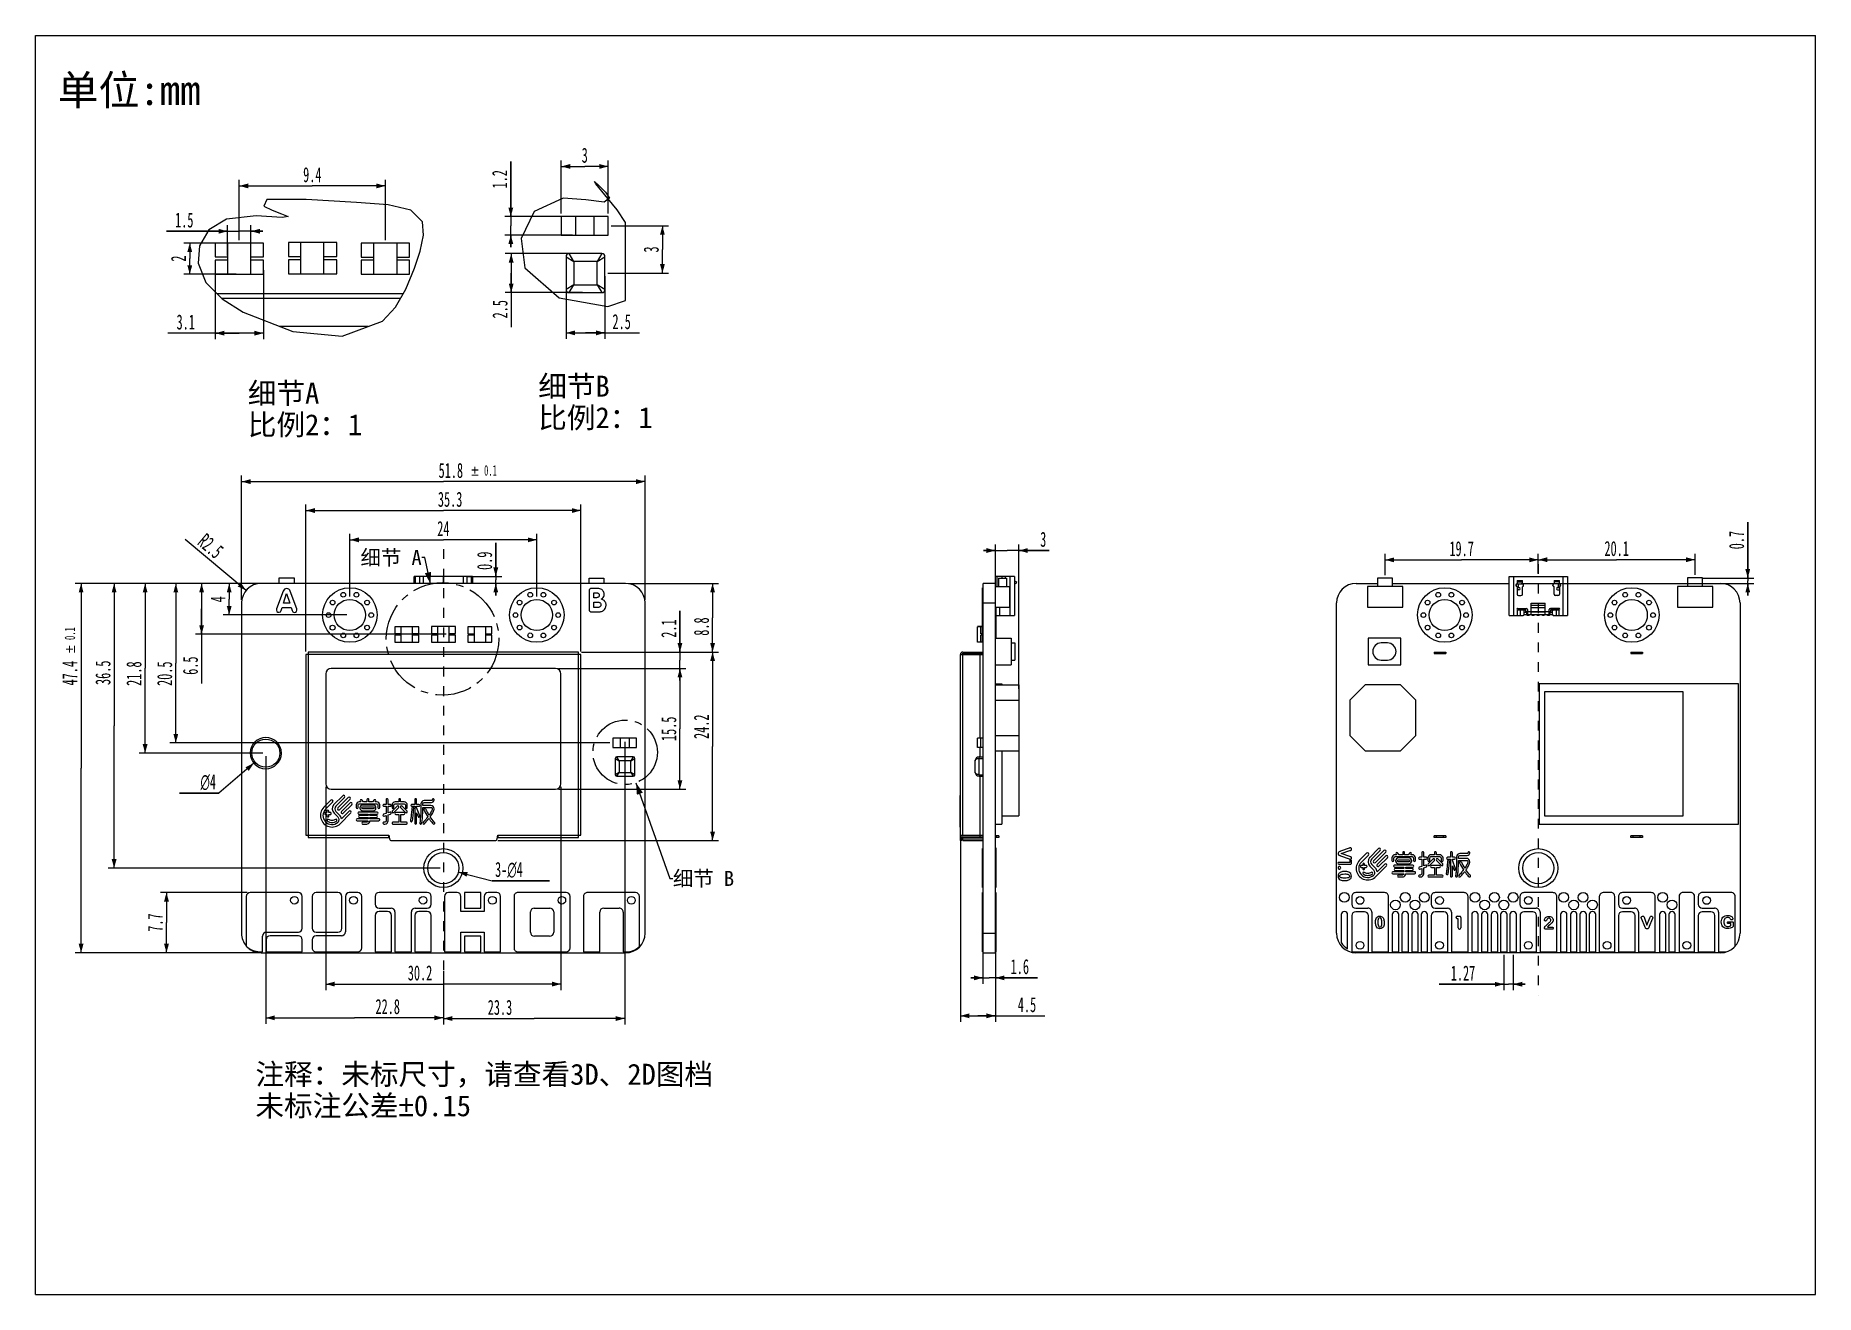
# Model space of a CAD drawing. Header units: millimetres. Extents: x 0 to 228, y 0 to 162.
import ezdxf
from ezdxf.enums import TextEntityAlignment as Align

# ---------------------------------------------------------------- set-up
doc = ezdxf.new("R2010")
doc.units = ezdxf.units.MM
doc.header["$LTSCALE"] = 12.565385
doc.linetypes.add('CENTER', pattern=[0.6, 0.375, -0.075, 0.075, -0.075])
doc.linetypes.add('DASHED', pattern=[0.2, 0.1, -0.1])
doc.layers.get('0').update_dxf_attribs({"linetype": 'CONTINUOUS'})
doc.layers.add('DEFAULT_1', color=7, linetype='CENTER')
doc.styles.get("Standard").update_dxf_attribs({"font": 'txt', "width": 0.6})
doc.styles.add('TEXTSTYLE_2', font='gdt', dxfattribs={"width": 0.6})
doc.styles.add('TEXTSTYLE_3', font='simkai.ttf')
doc.dimstyles.new('DIMSTYLE_1', dxfattribs={"dimtxt": 1.923077, "dimasz": 1.153846, "dimexe": 0.18, "dimexo": 0.0625, "dimgap": 0.09, "dimtad": 1, "dimdec": 1, "dimdsep": 46, "dimtxsty": 'Standard', "dimblk": '_FILLED', "dimblk1": '_FILLED', "dimblk2": '_FILLED', "dimcen": 0.09, "dimadec": 0, "dimazin": 0, "dimtp": 0.2, "dimtm": 0.2, "dimtfac": 1, "dimtdec": 1, "dimtofl": 0, "dimtmove": 0, "dimatfit": 3, "dimldrblk": '_FILLED', "dimfxl": 0, "dimtolj": 1, "dimarcsym": 0})
doc.dimstyles.new('DIMSTYLE_10', dxfattribs={"dimtxt": 1.923077, "dimasz": 1.153846, "dimexe": 0.18, "dimexo": 0.0625, "dimgap": 0.09, "dimtad": 1, "dimdec": 3, "dimdsep": 46, "dimtxsty": 'Standard', "dimblk": '_FILLED', "dimblk1": '_FILLED', "dimblk2": '_FILLED', "dimcen": 0.09, "dimadec": 0, "dimazin": 0, "dimtp": 0.3, "dimtm": 0.3, "dimtfac": 1, "dimtdec": 3, "dimtofl": 0, "dimtmove": 0, "dimatfit": 3, "dimldrblk": '_FILLED', "dimfxl": 0, "dimtolj": 1, "dimarcsym": 0})
doc.dimstyles.new('DIMSTYLE_11', dxfattribs={"dimtxt": 1.923077, "dimasz": 1.153846, "dimexe": 0.18, "dimexo": 0.0625, "dimgap": 0.09, "dimtad": 1, "dimdec": 1, "dimlfac": 0.5, "dimdsep": 46, "dimtxsty": 'Standard', "dimblk": '_FILLED', "dimblk1": '_FILLED', "dimblk2": '_FILLED', "dimcen": 0.09, "dimadec": 0, "dimazin": 0, "dimtp": 0.2, "dimtm": 0.2, "dimtfac": 1, "dimtdec": 1, "dimtofl": 0, "dimtmove": 0, "dimatfit": 3, "dimldrblk": '_FILLED', "dimfxl": 0, "dimtolj": 1, "dimarcsym": 0})
doc.dimstyles.new('DIMSTYLE_12', dxfattribs={"dimtxt": 1.923077, "dimasz": 1.153846, "dimexe": 0.18, "dimexo": 0.0625, "dimgap": 0.09, "dimtad": 1, "dimdec": 1, "dimlfac": 0.5, "dimdsep": 46, "dimtxsty": 'Standard', "dimblk": '_FILLED', "dimblk1": '_FILLED', "dimblk2": '_FILLED', "dimcen": 0.09, "dimadec": 0, "dimazin": 0, "dimtp": 0.1, "dimtm": 0.1, "dimtfac": 1, "dimtdec": 1, "dimtofl": 0, "dimtmove": 0, "dimatfit": 3, "dimldrblk": '_FILLED', "dimfxl": 0, "dimtolj": 1, "dimarcsym": 0})
doc.dimstyles.new('DIMSTYLE_13', dxfattribs={"dimtxt": 1.923077, "dimasz": 1.153846, "dimexe": 0.18, "dimexo": 0.0625, "dimgap": 0.09, "dimtad": 1, "dimdec": 3, "dimlfac": 0.5, "dimdsep": 46, "dimtxsty": 'Standard', "dimblk": '_FILLED', "dimblk1": '_FILLED', "dimblk2": '_FILLED', "dimcen": 0.09, "dimadec": 0, "dimazin": 0, "dimtp": 0.1, "dimtm": 0.1, "dimtfac": 1, "dimtdec": 3, "dimtofl": 0, "dimtmove": 0, "dimatfit": 3, "dimldrblk": '_FILLED', "dimfxl": 0, "dimtolj": 1, "dimarcsym": 0})
doc.dimstyles.new('DIMSTYLE_2', dxfattribs={"dimtxt": 1.923077, "dimasz": 1.153846, "dimexe": 0.18, "dimexo": 0.0625, "dimgap": 0.09, "dimtad": 1, "dimdec": 3, "dimdsep": 46, "dimtxsty": 'Standard', "dimblk": '_FILLED', "dimblk1": '_FILLED', "dimblk2": '_FILLED', "dimcen": 0.09, "dimadec": 0, "dimazin": 0, "dimtol": 1, "dimtp": 0.1, "dimtm": 0.1, "dimtfac": 1, "dimtdec": 3, "dimtofl": 0, "dimtmove": 0, "dimatfit": 3, "dimldrblk": '_FILLED', "dimfxl": 0, "dimtolj": 1, "dimarcsym": 0})
doc.dimstyles.new('DIMSTYLE_3', dxfattribs={"dimtxt": 1.923077, "dimasz": 1.153846, "dimexe": 0.18, "dimexo": 0.0625, "dimgap": 0.09, "dimtad": 1, "dimdec": 1, "dimdsep": 46, "dimtxsty": 'Standard', "dimblk": '_FILLED', "dimblk1": '_FILLED', "dimblk2": '_FILLED', "dimcen": 0.09, "dimadec": 0, "dimazin": 0, "dimtol": 1, "dimtp": 0.1, "dimtm": 0.1, "dimtfac": 1, "dimtdec": 1, "dimtofl": 0, "dimtmove": 0, "dimatfit": 3, "dimldrblk": '_FILLED', "dimfxl": 0, "dimtolj": 1, "dimarcsym": 0})
doc.dimstyles.new('DIMSTYLE_4', dxfattribs={"dimtxt": 1.923077, "dimasz": 1.153846, "dimexe": 0.18, "dimexo": 0.0625, "dimgap": 0.09, "dimtad": 1, "dimdec": 3, "dimdsep": 46, "dimtxsty": 'Standard', "dimblk": '_FILLED', "dimblk1": '_FILLED', "dimblk2": '_FILLED', "dimcen": 0.09, "dimadec": 0, "dimazin": 0, "dimtp": 0.1, "dimtm": 0.1, "dimtfac": 1, "dimtdec": 3, "dimtofl": 0, "dimtmove": 0, "dimatfit": 3, "dimldrblk": '_FILLED', "dimfxl": 0, "dimtolj": 1, "dimarcsym": 0})
doc.dimstyles.new('DIMSTYLE_5', dxfattribs={"dimtxt": 1.923077, "dimasz": 1.153846, "dimexe": 0.18, "dimexo": 0.0625, "dimgap": 0.09, "dimtad": 1, "dimdec": 3, "dimdsep": 46, "dimtxsty": 'Standard', "dimblk": '_FILLED', "dimblk1": '_FILLED', "dimblk2": '_FILLED', "dimcen": 0.09, "dimadec": 0, "dimazin": 0, "dimtp": 0.2, "dimtm": 0.2, "dimtfac": 1, "dimtdec": 3, "dimtofl": 0, "dimtmove": 0, "dimatfit": 3, "dimldrblk": '_FILLED', "dimfxl": 0, "dimtolj": 1, "dimarcsym": 0})
doc.dimstyles.new('DIMSTYLE_6', dxfattribs={"dimtxt": 1.923077, "dimasz": 1.153846, "dimexe": 0.18, "dimexo": 0.0625, "dimgap": 0.09, "dimtad": 1, "dimdec": 1, "dimdsep": 46, "dimtxsty": 'Standard', "dimblk": '_FILLED', "dimblk1": '_FILLED', "dimblk2": '_FILLED', "dimcen": 0.09, "dimadec": 0, "dimazin": 0, "dimtp": 0.1, "dimtm": 0.1, "dimtfac": 1, "dimtdec": 1, "dimtofl": 0, "dimtmove": 0, "dimatfit": 3, "dimldrblk": '_FILLED', "dimfxl": 0, "dimtolj": 1, "dimarcsym": 0})
doc.dimstyles.new('DIMSTYLE_7', dxfattribs={"dimtxt": 1.923077, "dimasz": 1.153846, "dimexe": 0.18, "dimexo": 0.0625, "dimgap": 0.09, "dimtad": 1, "dimdec": 1, "dimdsep": 46, "dimtxsty": 'Standard', "dimblk": '_FILLED', "dimblk1": '_FILLED', "dimblk2": '_FILLED', "dimcen": 0.09, "dimadec": 0, "dimazin": 0, "dimtp": 0.3, "dimtm": 0.3, "dimtfac": 1, "dimtdec": 1, "dimtofl": 0, "dimtmove": 0, "dimatfit": 3, "dimldrblk": '_FILLED', "dimfxl": 0, "dimtolj": 1, "dimarcsym": 0})
doc.dimstyles.new('DIMSTYLE_8', dxfattribs={"dimtxt": 1.923077, "dimasz": 1.153846, "dimexe": 0.18, "dimexo": 0.0625, "dimgap": 0.09, "dimtad": 1, "dimtih": 1, "dimtoh": 1, "dimdec": 3, "dimdsep": 46, "dimtxsty": 'Standard', "dimblk": '_FILLED', "dimblk1": '_FILLED', "dimblk2": '_FILLED', "dimcen": 0.09, "dimadec": 0, "dimazin": 0, "dimtp": 0.1, "dimtm": 0.1, "dimtfac": 1, "dimtdec": 3, "dimtofl": 0, "dimtmove": 0, "dimatfit": 3, "dimldrblk": '_FILLED', "dimfxl": 0, "dimtolj": 1, "dimarcsym": 0})
doc.dimstyles.new('DIMSTYLE_9', dxfattribs={"dimtxt": 1.923077, "dimasz": 1.153846, "dimexe": 0.18, "dimexo": 0.0625, "dimgap": 0.09, "dimtad": 1, "dimdec": 1, "dimdsep": 46, "dimtxsty": 'Standard', "dimblk": '_FILLED', "dimblk1": '_FILLED', "dimblk2": '_FILLED', "dimcen": 0.09, "dimadec": 0, "dimazin": 0, "dimtp": 0.1, "dimtm": 0.1, "dimtfac": 1, "dimtdec": 1, "dimtofl": 0, "dimtmove": 0, "dimatfit": 3, "dimldrblk": '_FILLED', "dimfxl": 0, "dimtolj": 1, "dimarcsym": 0})
doc.dimstyles.get("Standard").update_dxf_attribs({"dimtxt": 1.923077, "dimasz": 1.5, "dimexe": 0.18, "dimexo": 0.0625, "dimgap": 0.09, "dimtad": 1, "dimdec": 3, "dimdsep": 46, "dimtxsty": 'Standard', "dimblk": '_FILLED', "dimblk1": '_FILLED', "dimblk2": '_FILLED', "dimcen": 0.09, "dimadec": 0, "dimazin": 0, "dimtol": 1, "dimtp": 0.001, "dimtm": 0.001, "dimtfac": 1, "dimtdec": 3, "dimtofl": 0, "dimtmove": 0, "dimatfit": 3, "dimldrblk": '_FILLED', "dimfxl": 0, "dimtolj": 1, "dimarcsym": 0})

msp = doc.modelspace()

# ---------------------------------------------------------------- texts
at = {"color": 2, "linetype": 'Continuous', "line_spacing_factor": 0.9, "style": 'TEXTSTYLE_3'}
for s, insert, char_height, width, attachment_point in [('单位:mm\\P ', (2.8304, 156.472), 3.84615, 19.43787, 1), ('细节A\\P比例2：1', (27.2462, 116.9916), 2.69231, 15.542899, 1), ('细节B\\P比例2：1', (64.5214, 117.8943), 2.69231, 15.542899, 1), ('细节 A', (49.5602, 95.52), 1.92308, 8.328402, 3), ('细节 B', (81.8008, 54.337), 1.92308, 8.328402, 1), ('注释：未标尺寸，请查看3D、2D图档\\P未标注公差\\Fgdt;{\\Fgdt;`}\\Fsimkai.ttf;0.15', (28.2216, 29.5958), 2.692308, 62.150888, 1)]:
    msp.add_mtext(s, dxfattribs=dict(at, insert=insert, char_height=char_height, width=width, attachment_point=attachment_point))

# ---------------------------------------------------------------- blocks, each defined once
blk = doc.blocks.new('_FILLED')
at = {"color": 0, "linetype": 'ByBlock'}
blk.add_solid([(0, 0), (-1, 0.27), (-1, -0.27)], dxfattribs=at)
blk = doc.blocks.new('*D1')
at = {"color": 2, "linetype": 'Continuous'}
for p, q in [((29.55, 69.08), (29.55, 34.72)), ((52.34, 41.47), (52.34, 34.72)), ((29.55, 35.49), (40.94, 35.49)), ((52.34, 35.49), (40.94, 35.49))]:
    blk.add_line(p, q, dxfattribs=at)
at = {"color": 2, "linetype": 'Continuous', "xscale": 1.1538461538, "yscale": 1.1538461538, "zscale": 1.1538461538, "rotation": 180}
blk.add_blockref('_FILLED', (29.55, 35.49), dxfattribs=at)
at = {"color": 2, "linetype": 'Continuous', "xscale": 1.1538461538, "yscale": 1.1538461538, "zscale": 1.1538461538}
blk.add_blockref('_FILLED', (52.34, 35.49), dxfattribs=at)
at = {"color": 2, "linetype": 'Continuous', "insert": (45.2, 37.9), "char_height": 1.923, "width": 4.6154, "attachment_point": 2, "line_spacing_factor": 0.9}
blk.add_mtext('22.8', dxfattribs=at)
blk = doc.blocks.new('*D2')
at = {"color": 2, "linetype": 'Continuous'}
for p, q in [((75.62, 70.92), (75.62, 34.63)), ((52.34, 38.1), (52.34, 34.63)), ((52.34, 35.4), (63.98, 35.4)), ((75.62, 35.4), (63.98, 35.4))]:
    blk.add_line(p, q, dxfattribs=at)
at = {"color": 2, "linetype": 'Continuous', "xscale": 1.1538461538, "yscale": 1.1538461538, "zscale": 1.1538461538, "rotation": 180}
blk.add_blockref('_FILLED', (52.34, 35.4), dxfattribs=at)
at = {"color": 2, "linetype": 'Continuous', "xscale": 1.1538461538, "yscale": 1.1538461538, "zscale": 1.1538461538}
blk.add_blockref('_FILLED', (75.62, 35.4), dxfattribs=at)
at = {"color": 2, "linetype": 'Continuous', "insert": (59.61, 37.8), "char_height": 1.923, "width": 4.6154, "attachment_point": 2, "line_spacing_factor": 0.9}
blk.add_mtext('23.3', dxfattribs=at)
blk = doc.blocks.new('*D3')
at = {"color": 2, "linetype": 'Continuous'}
for p, q in [((26.44, 89.12), (26.44, 105.07)), ((26.44, 104.3), (52.34, 104.3)), ((78.24, 104.3), (52.34, 104.3)), ((78.24, 89.12), (78.24, 105.07))]:
    blk.add_line(p, q, dxfattribs=at)
at = {"color": 2, "linetype": 'Continuous', "xscale": 1.1538461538, "yscale": 1.1538461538, "zscale": 1.1538461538, "rotation": 180}
blk.add_blockref('_FILLED', (26.44, 104.3), dxfattribs=at)
at = {"color": 2, "linetype": 'Continuous', "xscale": 1.1538461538, "yscale": 1.1538461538, "zscale": 1.1538461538}
blk.add_blockref('_FILLED', (78.24, 104.3), dxfattribs=at)
at = {"color": 2, "linetype": 'Continuous', "width": 0.6}
for s, height, p in [('51.8', 1.923, (53.3, 104.78)), ('0.1', 1.346, (58.39, 105.07))]:
    blk.add_text(s, height=height, dxfattribs=at).set_placement(p, align=Align.CENTER)
at = {"color": 2, "linetype": 'Continuous', "style": 'TEXTSTYLE_2'}
blk.add_text('`', height=1.35, dxfattribs=at).set_placement((56.4, 105.07), align=Align.CENTER)
blk = doc.blocks.new('*D4')
at = {"color": 2, "linetype": 'Continuous'}
for p, q in [((28.57, 91.23), (5.07, 91.23)), ((5.84, 91.23), (5.84, 67.54)), ((5.84, 43.84), (5.84, 67.54)), ((28.55, 43.84), (5.07, 43.84))]:
    blk.add_line(p, q, dxfattribs=at)
at = {"color": 2, "linetype": 'Continuous', "xscale": 1.1538461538, "yscale": 1.1538461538, "zscale": 1.1538461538}
for p, rotation in [((5.84, 91.23), 90), ((5.84, 43.84), 270)]:
    blk.add_blockref('_FILLED', p, dxfattribs=dict(at, rotation=rotation))
at = {"color": 2, "linetype": 'Continuous', "width": 0.6}
for s, height, p in [('0.1', 1.346, (5.07, 84.8)), ('47.4', 1.923, (5.36, 79.71))]:
    blk.add_text(s, height=height, rotation=90, dxfattribs=at).set_placement(p, align=Align.CENTER)
at = {"color": 2, "linetype": 'Continuous', "style": 'TEXTSTYLE_2'}
blk.add_text('`', height=1.35, rotation=90, dxfattribs=at).set_placement((5.07, 82.8), align=Align.CENTER)
blk = doc.blocks.new('*D5')
at = {"color": 2, "linetype": 'Continuous'}
for p, q in [((121.61, 45.96), (121.61, 39.86)), ((123.21, 45.96), (123.21, 39.86)), ((121.61, 40.62), (120.07, 40.62)), ((120.07, 40.62), (122.41, 40.62)), ((128.62, 40.62), (122.41, 40.62)), ((123.21, 40.62), (128.62, 40.62))]:
    blk.add_line(p, q, dxfattribs=at)
at = {"color": 2, "linetype": 'Continuous', "xscale": 1.1538461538, "yscale": 1.1538461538, "zscale": 1.1538461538}
blk.add_blockref('_FILLED', (121.61, 40.62), dxfattribs=at)
at = {"color": 2, "linetype": 'Continuous', "xscale": 1.1538461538, "yscale": 1.1538461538, "zscale": 1.1538461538, "rotation": 180}
blk.add_blockref('_FILLED', (123.21, 40.62), dxfattribs=at)
at = {"color": 2, "linetype": 'Continuous', "insert": (125.16, 43.03), "char_height": 1.923, "width": 3.4615, "attachment_point": 1, "line_spacing_factor": 0.9}
blk.add_mtext('1.6', dxfattribs=at)
blk = doc.blocks.new('*D6')
at = {"color": 2, "linetype": 'Continuous'}
for p, q in [((118.71, 58.55), (118.71, 34.98)), ((123.21, 45.96), (123.21, 34.98)), ((118.71, 35.75), (120.96, 35.75)), ((123.21, 35.75), (120.96, 35.75)), ((120.96, 35.75), (129.54, 35.75))]:
    blk.add_line(p, q, dxfattribs=at)
at = {"color": 2, "linetype": 'Continuous', "xscale": 1.1538461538, "yscale": 1.1538461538, "zscale": 1.1538461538, "rotation": 180}
blk.add_blockref('_FILLED', (118.71, 35.75), dxfattribs=at)
at = {"color": 2, "linetype": 'Continuous', "xscale": 1.1538461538, "yscale": 1.1538461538, "zscale": 1.1538461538}
blk.add_blockref('_FILLED', (123.21, 35.75), dxfattribs=at)
at = {"color": 2, "linetype": 'Continuous', "insert": (126.08, 38.15), "char_height": 1.923, "width": 3.4615, "attachment_point": 1, "line_spacing_factor": 0.9}
blk.add_mtext('4.5', dxfattribs=at)
blk = doc.blocks.new('*D7')
at = {"color": 2, "linetype": 'Continuous'}
for p, q in [((123.21, 89.12), (123.21, 96.23)), ((126.21, 77.7), (126.21, 96.23)), ((123.21, 95.46), (121.67, 95.46)), ((121.67, 95.46), (124.71, 95.46)), ((130.1, 95.46), (124.71, 95.46)), ((126.21, 95.46), (130.1, 95.46))]:
    blk.add_line(p, q, dxfattribs=at)
at = {"color": 2, "linetype": 'Continuous', "xscale": 1.1538461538, "yscale": 1.1538461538, "zscale": 1.1538461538}
blk.add_blockref('_FILLED', (123.21, 95.46), dxfattribs=at)
at = {"color": 2, "linetype": 'Continuous', "xscale": 1.1538461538, "yscale": 1.1538461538, "zscale": 1.1538461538, "rotation": 180}
blk.add_blockref('_FILLED', (126.21, 95.46), dxfattribs=at)
at = {"color": 2, "linetype": 'Continuous', "insert": (128.95, 97.86), "char_height": 1.92, "width": 1.1538, "attachment_point": 1, "line_spacing_factor": 0.9}
blk.add_mtext('3', dxfattribs=at)
blk = doc.blocks.new('*D8')
at = {"color": 2, "linetype": 'Continuous'}
for p, q in [((40.34, 89.57), (40.34, 97.6)), ((40.34, 96.83), (52.34, 96.83)), ((64.34, 96.83), (52.34, 96.83)), ((64.34, 89.57), (64.34, 97.6))]:
    blk.add_line(p, q, dxfattribs=at)
at = {"color": 2, "linetype": 'Continuous', "xscale": 1.1538461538, "yscale": 1.1538461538, "zscale": 1.1538461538, "rotation": 180}
blk.add_blockref('_FILLED', (40.34, 96.83), dxfattribs=at)
at = {"color": 2, "linetype": 'Continuous', "xscale": 1.1538461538, "yscale": 1.1538461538, "zscale": 1.1538461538}
blk.add_blockref('_FILLED', (64.34, 96.83), dxfattribs=at)
at = {"color": 2, "linetype": 'Continuous', "insert": (52.34, 99.24), "char_height": 1.923, "width": 2.3077, "attachment_point": 2, "line_spacing_factor": 0.9}
blk.add_mtext('24', dxfattribs=at)
blk = doc.blocks.new('*D9')
at = {"color": 2, "linetype": 'Continuous'}
for p, q in [((28.57, 91.23), (24.08, 91.23)), ((24.85, 91.23), (24.85, 89.21)), ((24.85, 87.19), (24.85, 89.21)), ((39.95, 87.19), (24.08, 87.19))]:
    blk.add_line(p, q, dxfattribs=at)
at = {"color": 2, "linetype": 'Continuous', "xscale": 1.1538461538, "yscale": 1.1538461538, "zscale": 1.1538461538}
for p, rotation in [((24.85, 91.23), 90), ((24.85, 87.19), 270)]:
    blk.add_blockref('_FILLED', p, dxfattribs=dict(at, rotation=rotation))
at = {"color": 2, "linetype": 'Continuous', "insert": (22.44, 89.21), "char_height": 1.92, "width": 1.1538, "attachment_point": 2, "rotation": 90, "line_spacing_factor": 0.9}
blk.add_mtext('4', dxfattribs=at)
blk = doc.blocks.new('*D10')
at = {"color": 2, "linetype": 'Continuous'}
for p, q in [((59.07, 92.13), (59.07, 96.43)), ((59.07, 96.43), (59.07, 91.68)), ((55.31, 92.13), (59.84, 92.13)), ((59.07, 89.69), (59.07, 91.68)), ((59.07, 91.23), (59.07, 89.69))]:
    blk.add_line(p, q, dxfattribs=at)
at = {"color": 2, "linetype": 'Continuous', "xscale": 1.1538461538, "yscale": 1.1538461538, "zscale": 1.1538461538}
for p, rotation in [((59.07, 92.13), 270), ((59.07, 91.23), 90)]:
    blk.add_blockref('_FILLED', p, dxfattribs=dict(at, rotation=rotation))
at = {"color": 2, "linetype": 'Continuous', "insert": (56.67, 92.97), "char_height": 1.923, "width": 3.4615, "attachment_point": 1, "rotation": 90, "line_spacing_factor": 0.9}
blk.add_mtext('0.9', dxfattribs=at)
blk = doc.blocks.new('*D11')
at = {"color": 2, "linetype": 'Continuous'}
for p, q in [((28.57, 91.23), (13.29, 91.23)), ((14.06, 91.23), (14.06, 80.35)), ((14.06, 69.46), (14.06, 80.35)), ((29.16, 69.46), (13.29, 69.46))]:
    blk.add_line(p, q, dxfattribs=at)
at = {"color": 2, "linetype": 'Continuous', "xscale": 1.1538461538, "yscale": 1.1538461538, "zscale": 1.1538461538}
for p, rotation in [((14.06, 91.23), 90), ((14.06, 69.46), 270)]:
    blk.add_blockref('_FILLED', p, dxfattribs=dict(at, rotation=rotation))
at = {"color": 2, "linetype": 'Continuous', "insert": (11.66, 79.66), "char_height": 1.923, "width": 4.6154, "attachment_point": 2, "rotation": 90, "line_spacing_factor": 0.9}
blk.add_mtext('21.8', dxfattribs=at)
blk = doc.blocks.new('*D12')
at = {"color": 2, "linetype": 'Continuous'}
for p, q in [((37.24, 65.15), (37.24, 39.05)), ((67.44, 65.15), (67.44, 39.05)), ((37.24, 39.82), (52.34, 39.82)), ((67.44, 39.82), (52.34, 39.82))]:
    blk.add_line(p, q, dxfattribs=at)
at = {"color": 2, "linetype": 'Continuous', "xscale": 1.1538461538, "yscale": 1.1538461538, "zscale": 1.1538461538, "rotation": 180}
blk.add_blockref('_FILLED', (37.24, 39.82), dxfattribs=at)
at = {"color": 2, "linetype": 'Continuous', "xscale": 1.1538461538, "yscale": 1.1538461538, "zscale": 1.1538461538}
blk.add_blockref('_FILLED', (67.44, 39.82), dxfattribs=at)
at = {"color": 2, "linetype": 'Continuous', "insert": (49.35, 42.22), "char_height": 1.923, "width": 4.6154, "attachment_point": 2, "line_spacing_factor": 0.9}
blk.add_mtext('30.2', dxfattribs=at)
blk = doc.blocks.new('*D13')
at = {"color": 2, "linetype": 'Continuous'}
for p, q in [((67.12, 80.33), (83.48, 80.33)), ((82.71, 80.33), (82.71, 72.58)), ((82.71, 64.83), (82.71, 72.58)), ((67.12, 64.83), (83.48, 64.83))]:
    blk.add_line(p, q, dxfattribs=at)
at = {"color": 2, "linetype": 'Continuous', "xscale": 1.1538461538, "yscale": 1.1538461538, "zscale": 1.1538461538}
for p, rotation in [((82.71, 80.33), 90), ((82.71, 64.83), 270)]:
    blk.add_blockref('_FILLED', p, dxfattribs=dict(at, rotation=rotation))
at = {"color": 2, "linetype": 'Continuous', "insert": (80.31, 72.58), "char_height": 1.923, "width": 4.6154, "attachment_point": 2, "rotation": 90, "line_spacing_factor": 0.9}
blk.add_mtext('15.5', dxfattribs=at)
blk = doc.blocks.new('*D14')
at = {"color": 2, "linetype": 'Continuous'}
for p, q in [((219.78, 91.93), (219.78, 99.08)), ((219.78, 99.08), (219.78, 91.58)), ((214.03, 91.93), (220.55, 91.93)), ((219.78, 89.69), (219.78, 91.58)), ((190.68, 91.23), (220.55, 91.23)), ((219.78, 91.23), (219.78, 89.69))]:
    blk.add_line(p, q, dxfattribs=at)
at = {"color": 2, "linetype": 'Continuous', "xscale": 1.1538461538, "yscale": 1.1538461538, "zscale": 1.1538461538}
for p, rotation in [((219.78, 91.93), 270), ((219.78, 91.23), 90)]:
    blk.add_blockref('_FILLED', p, dxfattribs=dict(at, rotation=rotation))
at = {"color": 2, "linetype": 'Continuous', "insert": (217.37, 95.62), "char_height": 1.923, "width": 3.4615, "attachment_point": 1, "rotation": 90, "line_spacing_factor": 0.9}
blk.add_mtext('0.7', dxfattribs=at)
blk = doc.blocks.new('*D15')
at = {"color": 2, "linetype": 'Continuous'}
for p, q in [((28.03, 68.17), (23.54, 64.34)), ((23.54, 64.34), (18.47, 64.34)), ((18.47, 64.34), (23.54, 64.34))]:
    blk.add_line(p, q, dxfattribs=at)
at = {"color": 2, "linetype": 'Continuous', "xscale": 1.1538461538, "yscale": 1.1538461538, "zscale": 1.1538461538, "rotation": 40.4261015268}
blk.add_blockref('_FILLED', (28.03, 68.17), dxfattribs=at)
at = {"color": 2, "linetype": 'Continuous', "insert": (23.15, 66.74), "char_height": 1.9231, "width": 3.7179, "attachment_point": 3, "line_spacing_factor": 0.9, "style": 'TEXTSTYLE_2'}
blk.add_mtext('{\\Fgdt;n}\\Ftxt;4', dxfattribs=at)
blk = doc.blocks.new('*D16')
at = {"color": 2, "linetype": 'Continuous'}
for p, q in [((173.22, 92.31), (173.22, 95.02)), ((173.22, 94.26), (183.05, 94.26)), ((192.89, 94.26), (183.05, 94.26)), ((192.89, 92.51), (192.89, 95.02))]:
    blk.add_line(p, q, dxfattribs=at)
at = {"color": 2, "linetype": 'Continuous', "xscale": 1.1538461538, "yscale": 1.1538461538, "zscale": 1.1538461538, "rotation": 180}
blk.add_blockref('_FILLED', (173.22, 94.26), dxfattribs=at)
at = {"color": 2, "linetype": 'Continuous', "xscale": 1.1538461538, "yscale": 1.1538461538, "zscale": 1.1538461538}
blk.add_blockref('_FILLED', (192.89, 94.26), dxfattribs=at)
at = {"color": 2, "linetype": 'Continuous', "insert": (183.05, 96.66), "char_height": 1.923, "width": 4.6154, "attachment_point": 2, "line_spacing_factor": 0.9}
blk.add_mtext('19.7', dxfattribs=at)
blk = doc.blocks.new('*D17')
at = {"color": 2, "linetype": 'Continuous'}
for p, q in [((192.89, 92.51), (192.89, 95.05)), ((192.89, 94.28), (202.95, 94.28)), ((213.01, 94.28), (202.95, 94.28)), ((213.01, 92.33), (213.01, 95.05))]:
    blk.add_line(p, q, dxfattribs=at)
at = {"color": 2, "linetype": 'Continuous', "xscale": 1.1538461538, "yscale": 1.1538461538, "zscale": 1.1538461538, "rotation": 180}
blk.add_blockref('_FILLED', (192.89, 94.28), dxfattribs=at)
at = {"color": 2, "linetype": 'Continuous', "xscale": 1.1538461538, "yscale": 1.1538461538, "zscale": 1.1538461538}
blk.add_blockref('_FILLED', (213.01, 94.28), dxfattribs=at)
at = {"color": 2, "linetype": 'Continuous', "insert": (202.95, 96.68), "char_height": 1.923, "width": 4.6154, "attachment_point": 2, "line_spacing_factor": 0.9}
blk.add_mtext('20.1', dxfattribs=at)
blk = doc.blocks.new('*D18')
at = {"color": 2, "linetype": 'Continuous'}
for p, q in [((188.47, 43.57), (188.47, 40.28)), ((189.67, 43.57), (189.67, 40.28)), ((188.47, 39.8), (180.18, 39.8)), ((180.18, 39.8), (189.07, 39.8)), ((188.47, 40.28), (188.47, 39.03)), ((191.2, 39.8), (189.07, 39.8)), ((189.67, 40.28), (189.67, 39.03)), ((189.67, 39.8), (191.2, 39.8))]:
    blk.add_line(p, q, dxfattribs=at)
at = {"color": 2, "linetype": 'Continuous', "xscale": 1.1538461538, "yscale": 1.1538461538, "zscale": 1.1538461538}
blk.add_blockref('_FILLED', (188.47, 39.8), dxfattribs=at)
at = {"color": 2, "linetype": 'Continuous', "xscale": 1.1538461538, "yscale": 1.1538461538, "zscale": 1.1538461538, "rotation": 180}
blk.add_blockref('_FILLED', (189.67, 39.8), dxfattribs=at)
at = {"color": 2, "linetype": 'Continuous', "insert": (184.8, 42.2), "char_height": 1.923, "width": 4.6154, "attachment_point": 3, "line_spacing_factor": 0.9}
blk.add_mtext('1.27', dxfattribs=at)
blk = doc.blocks.new('*D19')
at = {"color": 2, "linetype": 'Continuous'}
for p, q in [((76.11, 91.23), (87.67, 91.23)), ((86.9, 91.23), (86.9, 86.83)), ((86.9, 82.43), (86.9, 86.83)), ((70.07, 82.43), (87.67, 82.43))]:
    blk.add_line(p, q, dxfattribs=at)
at = {"color": 2, "linetype": 'Continuous', "xscale": 1.1538461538, "yscale": 1.1538461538, "zscale": 1.1538461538}
for p, rotation in [((86.9, 91.23), 90), ((86.9, 82.43), 270)]:
    blk.add_blockref('_FILLED', p, dxfattribs=dict(at, rotation=rotation))
at = {"color": 2, "linetype": 'Continuous', "insert": (84.5, 85.7), "char_height": 1.923, "width": 3.4615, "attachment_point": 2, "rotation": 90, "line_spacing_factor": 0.9}
blk.add_mtext('8.8', dxfattribs=at)
blk = doc.blocks.new('*D20')
at = {"color": 2, "linetype": 'Continuous'}
blk.add_line((27.03, 90.34), (19.22, 96.89), dxfattribs=at)
at = {"color": 2, "linetype": 'Continuous', "xscale": 1.1538461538, "yscale": 1.1538461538, "zscale": 1.1538461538, "rotation": 319.9628240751}
blk.add_blockref('_FILLED', (27.03, 90.34), dxfattribs=at)
at = {"color": 2, "linetype": 'Continuous', "insert": (24.3, 95.77), "char_height": 1.923, "width": 4.6154, "attachment_point": 3, "rotation": 319.9628, "line_spacing_factor": 0.9}
blk.add_mtext('R2.5', dxfattribs=at)
blk = doc.blocks.new('*D21')
at = {"color": 2, "linetype": 'Continuous'}
for p, q in [((70.07, 82.43), (87.67, 82.43)), ((86.9, 82.43), (86.9, 70.33)), ((86.9, 58.23), (86.9, 70.33)), ((59.35, 58.23), (87.67, 58.23))]:
    blk.add_line(p, q, dxfattribs=at)
at = {"color": 2, "linetype": 'Continuous', "xscale": 1.1538461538, "yscale": 1.1538461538, "zscale": 1.1538461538}
for p, rotation in [((86.9, 82.43), 90), ((86.9, 58.23), 270)]:
    blk.add_blockref('_FILLED', p, dxfattribs=dict(at, rotation=rotation))
at = {"color": 2, "linetype": 'Continuous', "insert": (84.5, 72.85), "char_height": 1.923, "width": 4.6154, "attachment_point": 2, "rotation": 90, "line_spacing_factor": 0.9}
blk.add_mtext('24.2', dxfattribs=at)
blk = doc.blocks.new('*D22')
at = {"color": 2, "linetype": 'Continuous'}
for p, q in [((28.57, 91.23), (9.31, 91.23)), ((10.08, 91.23), (10.08, 72.97)), ((10.08, 54.7), (10.08, 72.97)), ((51.95, 54.7), (9.31, 54.7))]:
    blk.add_line(p, q, dxfattribs=at)
at = {"color": 2, "linetype": 'Continuous', "xscale": 1.1538461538, "yscale": 1.1538461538, "zscale": 1.1538461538}
for p, rotation in [((10.08, 91.23), 90), ((10.08, 54.7), 270)]:
    blk.add_blockref('_FILLED', p, dxfattribs=dict(at, rotation=rotation))
at = {"color": 2, "linetype": 'Continuous', "insert": (7.68, 79.77), "char_height": 1.923, "width": 4.6154, "attachment_point": 2, "rotation": 90, "line_spacing_factor": 0.9}
blk.add_mtext('36.5', dxfattribs=at)
blk = doc.blocks.new('*D23')
at = {"color": 2, "linetype": 'Continuous'}
for p, q in [((54.28, 54.2), (58.59, 53.09)), ((58.59, 53.09), (65.96, 53.09)), ((65.96, 53.09), (58.59, 53.09))]:
    blk.add_line(p, q, dxfattribs=at)
at = {"color": 2, "linetype": 'Continuous', "xscale": 1.1538461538, "yscale": 1.1538461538, "zscale": 1.1538461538, "rotation": 165.5756238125}
blk.add_blockref('_FILLED', (54.28, 54.2), dxfattribs=at)
at = {"color": 2, "linetype": 'Continuous', "insert": (58.98, 55.5), "char_height": 1.9231, "width": 6.0256, "attachment_point": 1, "line_spacing_factor": 0.9}
blk.add_mtext('3-\\Fgdt;{\\Fgdt;n}\\Ftxt;4', dxfattribs=at)
blk = doc.blocks.new('*D24')
at = {"color": 2, "linetype": 'Continuous'}
for p, q in [((27.16, 51.57), (16.03, 51.57)), ((16.8, 51.57), (16.8, 47.71)), ((16.8, 43.84), (16.8, 47.71)), ((28.55, 43.84), (16.03, 43.84))]:
    blk.add_line(p, q, dxfattribs=at)
at = {"color": 2, "linetype": 'Continuous', "xscale": 1.1538461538, "yscale": 1.1538461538, "zscale": 1.1538461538}
for p, rotation in [((16.8, 51.57), 90), ((16.8, 43.84), 270)]:
    blk.add_blockref('_FILLED', p, dxfattribs=dict(at, rotation=rotation))
at = {"color": 2, "linetype": 'Continuous', "insert": (14.4, 47.71), "char_height": 1.923, "width": 3.4615, "attachment_point": 2, "rotation": 90, "line_spacing_factor": 0.9}
blk.add_mtext('7.7', dxfattribs=at)
blk = doc.blocks.new('*D25')
at = {"color": 2, "linetype": 'Continuous'}
for p, q in [((82.71, 82.43), (82.71, 87.73)), ((82.71, 87.73), (82.71, 81.38)), ((70.07, 82.43), (83.48, 82.43)), ((67.12, 80.33), (83.48, 80.33)), ((82.71, 78.79), (82.71, 81.38)), ((82.71, 80.33), (82.71, 78.79))]:
    blk.add_line(p, q, dxfattribs=at)
at = {"color": 2, "linetype": 'Continuous', "xscale": 1.1538461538, "yscale": 1.1538461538, "zscale": 1.1538461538}
for p, rotation in [((82.71, 82.43), 270), ((82.71, 80.33), 90)]:
    blk.add_blockref('_FILLED', p, dxfattribs=dict(at, rotation=rotation))
at = {"color": 2, "linetype": 'Continuous', "insert": (80.31, 84.27), "char_height": 1.923, "width": 3.4615, "attachment_point": 1, "rotation": 90, "line_spacing_factor": 0.9}
blk.add_mtext('2.1', dxfattribs=at)
blk = doc.blocks.new('*D26')
at = {"color": 2, "linetype": 'Continuous'}
for p, q in [((34.69, 82.51), (34.69, 101.36)), ((34.69, 100.59), (52.34, 100.59)), ((69.99, 100.59), (52.34, 100.59)), ((69.99, 82.51), (69.99, 101.36))]:
    blk.add_line(p, q, dxfattribs=at)
at = {"color": 2, "linetype": 'Continuous', "xscale": 1.1538461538, "yscale": 1.1538461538, "zscale": 1.1538461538, "rotation": 180}
blk.add_blockref('_FILLED', (34.69, 100.59), dxfattribs=at)
at = {"color": 2, "linetype": 'Continuous', "xscale": 1.1538461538, "yscale": 1.1538461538, "zscale": 1.1538461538}
blk.add_blockref('_FILLED', (69.99, 100.59), dxfattribs=at)
at = {"color": 2, "linetype": 'Continuous', "insert": (53.21, 103), "char_height": 1.923, "width": 4.6154, "attachment_point": 2, "line_spacing_factor": 0.9}
blk.add_mtext('35.3', dxfattribs=at)
blk = doc.blocks.new('*D27')
at = {"color": 2, "linetype": 'Continuous'}
for p, q in [((28.57, 91.23), (20.54, 91.23)), ((21.31, 91.23), (21.31, 87.97)), ((21.31, 84.72), (21.31, 87.97)), ((21.31, 87.97), (21.31, 78.4)), ((52.7, 84.72), (20.54, 84.72))]:
    blk.add_line(p, q, dxfattribs=at)
at = {"color": 2, "linetype": 'Continuous', "xscale": 1.1538461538, "yscale": 1.1538461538, "zscale": 1.1538461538}
for p, rotation in [((21.31, 91.23), 90), ((21.31, 84.72), 270)]:
    blk.add_blockref('_FILLED', p, dxfattribs=dict(at, rotation=rotation))
at = {"color": 2, "linetype": 'Continuous', "insert": (18.9, 81.86), "char_height": 1.923, "width": 3.4615, "attachment_point": 3, "rotation": 90, "line_spacing_factor": 0.9}
blk.add_mtext('6.5', dxfattribs=at)
blk = doc.blocks.new('*D28')
at = {"color": 2, "linetype": 'Continuous'}
for p, q in [((26.14, 135.3), (26.14, 143.02)), ((26.14, 142.25), (35.52, 142.25)), ((44.9, 142.25), (35.52, 142.25)), ((44.9, 135.3), (44.9, 143.02))]:
    blk.add_line(p, q, dxfattribs=at)
at = {"color": 2, "linetype": 'Continuous', "xscale": 1.1538461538, "yscale": 1.1538461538, "zscale": 1.1538461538, "rotation": 180}
blk.add_blockref('_FILLED', (26.14, 142.25), dxfattribs=at)
at = {"color": 2, "linetype": 'Continuous', "xscale": 1.1538461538, "yscale": 1.1538461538, "zscale": 1.1538461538}
blk.add_blockref('_FILLED', (44.9, 142.25), dxfattribs=at)
at = {"color": 2, "linetype": 'Continuous', "insert": (35.52, 144.65), "char_height": 1.923, "width": 3.4615, "attachment_point": 2, "line_spacing_factor": 0.9}
blk.add_mtext('9.4', dxfattribs=at)
blk = doc.blocks.new('*D29')
at = {"color": 2, "linetype": 'Continuous'}
for p, q in [((25.76, 134.92), (19.02, 134.92)), ((19.79, 134.92), (19.79, 132.92)), ((19.79, 130.91), (19.79, 132.92)), ((25.76, 130.91), (19.02, 130.91))]:
    blk.add_line(p, q, dxfattribs=at)
at = {"color": 2, "linetype": 'Continuous', "xscale": 1.1538461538, "yscale": 1.1538461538, "zscale": 1.1538461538}
for p, rotation in [((19.79, 134.92), 90), ((19.79, 130.91), 270)]:
    blk.add_blockref('_FILLED', p, dxfattribs=dict(at, rotation=rotation))
at = {"color": 2, "linetype": 'Continuous', "insert": (17.38, 132.92), "char_height": 1.92, "width": 1.1538, "attachment_point": 2, "rotation": 90, "line_spacing_factor": 0.9}
blk.add_mtext('2', dxfattribs=at)
blk = doc.blocks.new('*D30')
at = {"color": 2, "linetype": 'Continuous'}
for p, q in [((23.07, 131.44), (23.07, 122.58)), ((29.24, 131.44), (29.24, 122.58)), ((26.15, 123.35), (16.99, 123.35)), ((23.07, 123.35), (26.15, 123.35)), ((29.24, 123.35), (26.15, 123.35))]:
    blk.add_line(p, q, dxfattribs=at)
at = {"color": 2, "linetype": 'Continuous', "xscale": 1.1538461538, "yscale": 1.1538461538, "zscale": 1.1538461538, "rotation": 180}
blk.add_blockref('_FILLED', (23.07, 123.35), dxfattribs=at)
at = {"color": 2, "linetype": 'Continuous', "xscale": 1.1538461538, "yscale": 1.1538461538, "zscale": 1.1538461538}
blk.add_blockref('_FILLED', (29.24, 123.35), dxfattribs=at)
at = {"color": 2, "linetype": 'Continuous', "insert": (20.45, 125.75), "char_height": 1.923, "width": 3.4615, "attachment_point": 3, "line_spacing_factor": 0.9}
blk.add_mtext('3.1', dxfattribs=at)
blk = doc.blocks.new('*D31')
at = {"color": 2, "linetype": 'Continuous'}
for p, q in [((24.64, 133.3), (24.64, 137.2)), ((27.64, 133.3), (27.64, 137.2)), ((24.64, 136.43), (16.8, 136.43)), ((16.8, 136.43), (26.14, 136.43)), ((29.18, 136.43), (26.14, 136.43)), ((27.64, 136.43), (29.18, 136.43))]:
    blk.add_line(p, q, dxfattribs=at)
at = {"color": 2, "linetype": 'Continuous', "xscale": 1.1538461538, "yscale": 1.1538461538, "zscale": 1.1538461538}
blk.add_blockref('_FILLED', (24.64, 136.43), dxfattribs=at)
at = {"color": 2, "linetype": 'Continuous', "xscale": 1.1538461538, "yscale": 1.1538461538, "zscale": 1.1538461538, "rotation": 180}
blk.add_blockref('_FILLED', (27.64, 136.43), dxfattribs=at)
at = {"color": 2, "linetype": 'Continuous', "insert": (20.26, 138.84), "char_height": 1.923, "width": 3.4615, "attachment_point": 3, "line_spacing_factor": 0.9}
blk.add_mtext('1.5', dxfattribs=at)
blk = doc.blocks.new('*D32')
at = {"color": 2, "linetype": 'Continuous'}
for p, q in [((51.95, 91.23), (17.23, 91.23)), ((18, 91.23), (18, 81)), ((18, 70.78), (18, 81)), ((73.73, 70.78), (17.23, 70.78))]:
    blk.add_line(p, q, dxfattribs=at)
at = {"color": 2, "linetype": 'Continuous', "xscale": 1.1538461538, "yscale": 1.1538461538, "zscale": 1.1538461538}
for p, rotation in [((18, 91.23), 90), ((18, 70.78), 270)]:
    blk.add_blockref('_FILLED', p, dxfattribs=dict(at, rotation=rotation))
at = {"color": 2, "linetype": 'Continuous', "insert": (15.6, 79.65), "char_height": 1.923, "width": 4.6154, "attachment_point": 2, "rotation": 90, "line_spacing_factor": 0.9}
blk.add_mtext('20.5', dxfattribs=at)
blk = doc.blocks.new('*D33')
at = {"color": 2, "linetype": 'Continuous'}
for p, q in [((67.48, 138.7), (67.48, 145.52)), ((67.48, 144.75), (70.49, 144.75)), ((73.51, 144.75), (70.49, 144.75)), ((73.51, 138.7), (73.51, 145.52))]:
    blk.add_line(p, q, dxfattribs=at)
at = {"color": 2, "linetype": 'Continuous', "xscale": 1.1538461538, "yscale": 1.1538461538, "zscale": 1.1538461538, "rotation": 180}
blk.add_blockref('_FILLED', (67.48, 144.75), dxfattribs=at)
at = {"color": 2, "linetype": 'Continuous', "xscale": 1.1538461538, "yscale": 1.1538461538, "zscale": 1.1538461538}
blk.add_blockref('_FILLED', (73.51, 144.75), dxfattribs=at)
at = {"color": 2, "linetype": 'Continuous', "insert": (70.49, 147.15), "char_height": 1.92, "width": 1.1538, "attachment_point": 2, "line_spacing_factor": 0.9}
blk.add_mtext('3', dxfattribs=at)
blk = doc.blocks.new('*D34')
at = {"color": 2, "linetype": 'Continuous'}
for p, q in [((61, 138.31), (61, 145.39)), ((61, 145.39), (61, 137.13)), ((68.91, 138.31), (60.23, 138.31)), ((61, 134.41), (61, 137.13)), ((68.91, 135.95), (60.23, 135.95)), ((61, 135.95), (61, 134.41))]:
    blk.add_line(p, q, dxfattribs=at)
at = {"color": 2, "linetype": 'Continuous', "xscale": 1.1538461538, "yscale": 1.1538461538, "zscale": 1.1538461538}
for p, rotation in [((61, 138.31), 270), ((61, 135.95), 90)]:
    blk.add_blockref('_FILLED', p, dxfattribs=dict(at, rotation=rotation))
at = {"color": 2, "linetype": 'Continuous', "insert": (58.6, 141.93), "char_height": 1.923, "width": 3.4615, "attachment_point": 1, "rotation": 90, "line_spacing_factor": 0.9}
blk.add_mtext('1.2', dxfattribs=at)
blk = doc.blocks.new('*D35')
at = {"color": 2, "linetype": 'Continuous'}
for p, q in [((73.89, 137.13), (81.23, 137.13)), ((80.46, 137.13), (80.46, 134.09)), ((80.46, 131.06), (80.46, 134.09)), ((73.47, 131.06), (81.23, 131.06))]:
    blk.add_line(p, q, dxfattribs=at)
at = {"color": 2, "linetype": 'Continuous', "xscale": 1.1538461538, "yscale": 1.1538461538, "zscale": 1.1538461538}
for p, rotation in [((80.46, 137.13), 90), ((80.46, 131.06), 270)]:
    blk.add_blockref('_FILLED', p, dxfattribs=dict(at, rotation=rotation))
at = {"color": 2, "linetype": 'Continuous', "insert": (78.06, 134.09), "char_height": 1.92, "width": 1.1538, "attachment_point": 2, "rotation": 90, "line_spacing_factor": 0.9}
blk.add_mtext('3', dxfattribs=at)
blk = doc.blocks.new('*D36')
at = {"color": 2, "linetype": 'Continuous'}
for p, q in [((68.09, 130.67), (68.09, 122.62)), ((73.09, 130.67), (73.09, 122.62)), ((68.09, 123.39), (70.59, 123.39)), ((73.09, 123.39), (70.59, 123.39)), ((70.59, 123.39), (77.51, 123.39))]:
    blk.add_line(p, q, dxfattribs=at)
at = {"color": 2, "linetype": 'Continuous', "xscale": 1.1538461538, "yscale": 1.1538461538, "zscale": 1.1538461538, "rotation": 180}
blk.add_blockref('_FILLED', (68.09, 123.39), dxfattribs=at)
at = {"color": 2, "linetype": 'Continuous', "xscale": 1.1538461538, "yscale": 1.1538461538, "zscale": 1.1538461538}
blk.add_blockref('_FILLED', (73.09, 123.39), dxfattribs=at)
at = {"color": 2, "linetype": 'Continuous', "insert": (74.05, 125.8), "char_height": 1.923, "width": 3.4615, "attachment_point": 1, "line_spacing_factor": 0.9}
blk.add_mtext('2.5', dxfattribs=at)
blk = doc.blocks.new('*D37')
at = {"color": 2, "linetype": 'Continuous'}
for p, q in [((70.2, 133.56), (60.28, 133.56)), ((61.05, 133.56), (61.05, 131.06)), ((61.05, 128.56), (61.05, 131.06)), ((61.05, 131.06), (61.05, 124.14)), ((70.2, 128.56), (60.28, 128.56))]:
    blk.add_line(p, q, dxfattribs=at)
at = {"color": 2, "linetype": 'Continuous', "xscale": 1.1538461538, "yscale": 1.1538461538, "zscale": 1.1538461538}
for p, rotation in [((61.05, 133.56), 90), ((61.05, 128.56), 270)]:
    blk.add_blockref('_FILLED', p, dxfattribs=dict(at, rotation=rotation))
at = {"color": 2, "linetype": 'Continuous', "insert": (58.65, 127.6), "char_height": 1.923, "width": 3.4615, "attachment_point": 3, "rotation": 90, "line_spacing_factor": 0.9}
blk.add_mtext('2.5', dxfattribs=at)

# ---------------------------------------------------------------- dimensions: what is measured, and where the dimension line sits
at = {"color": 2, "linetype": 'Continuous'}
for base, p1, p2, dimstyle, picture, middle in [((73.5053, 144.7467), (67.4789, 138.6976), (73.5053, 138.6976), 'DIMSTYLE_12', '*D33', (69.9151, 146.189)), ((44.8951, 142.2511), (26.143, 135.3033), (44.8951, 135.3033), 'DIMSTYLE_11', '*D28', (33.7883, 143.6934)), ((27.643, 136.4332), (24.643, 133.3002), (27.643, 133.3002), 'DIMSTYLE_12', '*D31', (15.072, 137.8755)), ((29.2362, 123.3498), (23.0698, 131.4413), (29.2362, 131.4413), 'DIMSTYLE_12', '*D30', (15.2559, 124.7921)), ((73.0887, 123.3918), (68.0887, 130.6745), (73.0887, 130.6745), 'DIMSTYLE_13', '*D36', (75.781, 124.8341)), ((69.9893, 100.5923), (34.6893, 82.5148), (69.9893, 82.5148), 'DIMSTYLE_10', '*D26', (50.9054, 102.0346)), ((64.3392, 96.8312), (40.3392, 89.5706), (64.3392, 89.5706), 'DIMSTYLE_5', '*D8', (51.1854, 98.2735)), ((126.2124, 95.4563), (123.2124, 89.1153), (126.2124, 77.6991), 'DIMSTYLE_4', '*D7', (129.5247, 96.8986)), ((192.8873, 94.2551), (173.221, 92.3125), (192.8873, 92.5148), 'DIMSTYLE_1', '*D16', (180.7464, 95.6974)), ((213.0106, 94.2806), (192.8873, 92.5148), (213.0106, 92.3263), 'DIMSTYLE_1', '*D17', (200.6412, 95.7229)), ((75.618, 35.3977), (52.3393, 38.105), (75.618, 70.9238), 'DIMSTYLE_1', '*D2', (57.299, 36.84)), ((67.4398, 39.8196), (37.2392, 65.1455), (67.4398, 65.1455), 'DIMSTYLE_7', '*D12', (47.0453, 41.262)), ((123.2124, 40.625), (121.6124, 45.9564), (123.2124, 45.9564), 'DIMSTYLE_4', '*D5', (126.8871, 42.0673))]:
    dim = msp.add_linear_dim(base=base, p1=p1, p2=p2, dimstyle=dimstyle, dxfattribs=at)
    dim.commit()
    dim.dimension.update_dxf_attribs({"geometry": picture, "text_midpoint": middle, "dimtype": 160})
for base, p1, p2, angle, dimstyle, picture, middle in [((60.9997, 135.9466), (68.9073, 138.313), (68.9073, 135.9466), 270, 'DIMSTYLE_12', '*D34', (59.5574, 143.6591)), ((80.459, 131.0591), (73.8899, 137.1298), (73.4733, 131.0591), 270, 'DIMSTYLE_12', '*D35', (79.2752, 133.5787)), ((19.7872, 130.9123), (25.7584, 134.9187), (25.7584, 130.9123), 270, 'DIMSTYLE_12', '*D29', (18.6034, 132.3998)), ((61.0506, 133.5591), (70.2041, 128.5591), (70.2041, 133.5591), 90, 'DIMSTYLE_13', '*D37', (61.1594, 122.7722)), ((26.4392, 104.3006), (78.2392, 89.1153), (26.4392, 89.1157), 180, 'DIMSTYLE_2', '*D3', (53.5411, 105.7429)), ((219.7766, 91.9279), (190.6819, 91.2302), (214.0266, 91.9279), 90, 'DIMSTYLE_6', '*D14', (218.3343, 97.3498)), ((59.075, 92.1302), (75.7251, 91.2302), (55.3139, 92.1302), 90, 'DIMSTYLE_6', '*D10', (57.6327, 94.7008)), ((5.8365, 43.8426), (28.5688, 91.2302), (28.5539, 43.8426), 270, 'DIMSTYLE_3', '*D4', (5.2313, 80.1319)), ((10.0813, 54.7029), (28.5688, 91.2302), (51.9546, 54.7029), 270, 'DIMSTYLE_7', '*D22', (9.673, 77.7099)), ((14.0606, 69.4625), (28.5688, 91.2302), (29.1645, 69.4625), 270, 'DIMSTYLE_1', '*D11', (13.6523, 77.601)), ((17.9995, 91.2302), (73.7269, 70.7762), (51.9546, 91.2302), 90, 'DIMSTYLE_1', '*D32', (17.5912, 77.5865)), ((21.3064, 84.7159), (28.5688, 91.2302), (52.7047, 84.7159), 270, 'DIMSTYLE_1', '*D27', (21.4151, 77.0369)), ((24.8487, 87.186), (28.5688, 91.2302), (39.9546, 87.186), 270, 'DIMSTYLE_6', '*D9', (23.6649, 88.6923)), ((86.9024, 82.4302), (76.1097, 91.2302), (70.0739, 82.4302), 270, 'DIMSTYLE_5', '*D19', (86.2356, 84.1573)), ((82.7149, 82.4302), (67.1244, 80.3302), (70.0739, 82.4302), 90, 'DIMSTYLE_4', '*D25', (81.2726, 86.0006)), ((86.9024, 58.2302), (70.0739, 82.4302), (59.3488, 58.2302), 270, 'DIMSTYLE_5', '*D21', (86.4941, 70.7857)), ((82.7149, 80.3302), (67.1244, 64.8302), (67.1244, 80.3302), 90, 'DIMSTYLE_1', '*D13', (82.3066, 70.5171)), ((29.5491, 35.4914), (52.3393, 41.4652), (29.5491, 69.0779), 180, 'DIMSTYLE_1', '*D1', (42.8888, 36.9337)), ((118.7124, 35.7472), (123.2124, 45.9564), (118.7124, 58.5455), 180, 'DIMSTYLE_4', '*D6', (127.8126, 37.1895)), ((16.799, 51.5715), (28.5539, 43.8426), (27.1604, 51.5715), 90, 'DIMSTYLE_1', '*D24', (16.1322, 46.1598))]:
    dim = msp.add_linear_dim(base=base, p1=p1, p2=p2, angle=angle, dimstyle=dimstyle, dxfattribs=at)
    dim.commit()
    dim.dimension.update_dxf_attribs({"geometry": picture, "text_midpoint": middle, "dimtype": 160})
dim = msp.add_radius_dim(center=(28.9462, 88.723), mpoint=(27.0267, 90.3358), dimstyle='DIMSTYLE_9', dxfattribs=at)
dim.commit()
dim.dimension.update_dxf_attribs({"geometry": '*D20', "text_midpoint": (23.5172, 98.6348), "dimtype": 164})
dim = msp.add_diameter_dim_2p(p1=(28.0267, 68.1656), p2=(31.0716, 70.7594), dimstyle='DIMSTYLE_8', dxfattribs=at)
dim.commit()
dim.dimension.update_dxf_attribs({"geometry": '*D15', "text_midpoint": (19.4331, 65.7822), "dimtype": 163})
dim = msp.add_diameter_dim_2p(p1=(54.2761, 54.2047), p2=(50.4022, 55.2012), text='3-<>', dimstyle='DIMSTYLE_8', dxfattribs=at)
dim.commit()
dim.dimension.update_dxf_attribs({"geometry": '*D23', "text_midpoint": (61.99, 54.5368), "dimtype": 163})
dim = msp.add_linear_dim(base=(189.6659, 39.7968), p1=(188.4659, 43.5664), p2=(189.6659, 43.5664), text='1.27', dimstyle='DIMSTYLE_4', dxfattribs=at)
dim.commit()
dim.dimension.update_dxf_attribs({"geometry": '*D18', "text_midpoint": (177.8737, 41.2391), "dimtype": 160})

# ---------------------------------------------------------------- linework, layer by layer
at = {"color": 7, "linetype": 'Continuous'}
for p, q in [((0, 0), (0, 161.5385)), ((0, 161.5385), (228.4615, 161.5385)), ((228.4615, 0), (228.4615, 161.5385)), ((71.9115, 142.5029), (71.7597, 142.8115)), ((71.7597, 142.8115), (72.3498, 142.2741)), ((73.0777, 141.0963), (71.9115, 142.5029)), ((72.3498, 142.2741), (73.134, 141.4442)), ((29.7016, 140.5254), (29.2912, 139.6294)), ((29.2912, 139.6294), (30.3674, 139.1486)), ((34.722, 140.5052), (29.7016, 140.5254)), ((41.2091, 140.126), (34.722, 140.5052)), ((45.2651, 139.8254), (41.2091, 140.126)), ((48.1614, 139.1565), (45.2651, 139.8254)), ((67.7086, 140.6794), (63.9941, 138.9653)), ((70.6142, 140.4831), (67.7086, 140.6794)), ((73.0042, 140.156), (70.6142, 140.4831)), ((73.6786, 140.6794), (73.0042, 140.156)), ((74.6381, 139.1869), (73.0777, 141.0963)), ((73.134, 141.4442), (73.6786, 140.6794)), ((24.4909, 137.9742), (22.2329, 136.5951)), ((28.3024, 138.3941), (24.4909, 137.9742)), ((31.6479, 138.1826), (28.3024, 138.3941)), ((30.3674, 139.1486), (31.5814, 138.6673)), ((31.5814, 138.6673), (32.4362, 138.3052)), ((32.4362, 138.3052), (31.6479, 138.1826)), ((49.651, 137.6431), (48.1614, 139.1565)), ((49.7839, 135.9368), (49.651, 137.6431)), ((63.9941, 138.9653), (62.3402, 135.485)), ((67.4789, 138.313), (67.4789, 135.9466)), ((73.5053, 138.313), (67.4789, 138.313)), ((69.2919, 138.313), (69.2919, 135.9466)), ((71.6919, 135.9466), (71.6919, 138.313)), ((73.5053, 135.9466), (73.5053, 138.313)), ((75.7343, 137.5747), (74.6381, 139.1869)), ((75.7343, 127.533), (75.7343, 137.5747)), ((22.2329, 136.5951), (21.0468, 134.5596)), ((23.0698, 134.9187), (23.0698, 133.1332)), ((29.2362, 134.9187), (23.0698, 134.9187)), ((24.643, 134.9187), (24.643, 130.9123)), ((27.643, 130.9123), (27.643, 134.9187)), ((29.2362, 133.1332), (29.2362, 134.9187)), ((32.4826, 134.9812), (32.4826, 133.1748)), ((38.649, 134.9812), (32.4826, 134.9812)), ((34.019, 134.9812), (34.019, 130.9748)), ((37.019, 130.9748), (37.019, 134.9812)), ((38.649, 133.1748), (38.649, 134.9812)), ((47.9784, 134.9187), (41.812, 134.9187)), ((41.812, 134.9187), (41.812, 133.1123)), ((43.3951, 134.9187), (43.3951, 130.9123)), ((46.3951, 130.9123), (46.3951, 134.9187)), ((47.9784, 133.1123), (47.9784, 134.9187)), ((49.3739, 133.8649), (49.7839, 135.9368)), ((62.3402, 135.485), (62.8047, 131.7243)), ((67.4789, 135.9466), (73.5053, 135.9466)), ((21.0468, 134.5596), (20.8493, 132.3462)), ((23.0698, 133.1332), (24.643, 133.1332)), ((23.0698, 132.7396), (23.0698, 130.9123)), ((24.643, 132.7396), (23.0698, 132.7396)), ((27.643, 133.1332), (29.2362, 133.1332)), ((29.2362, 132.7396), (27.643, 132.7396)), ((29.2362, 130.9123), (29.2362, 132.7396)), ((32.4826, 133.1748), (34.019, 133.1748)), ((32.4826, 132.7812), (32.4826, 130.9748)), ((34.019, 132.7812), (32.4826, 132.7812)), ((37.019, 133.1748), (38.649, 133.1748)), ((38.649, 132.7812), (37.019, 132.7812)), ((38.649, 130.9748), (38.649, 132.7812)), ((41.812, 133.1123), (43.3951, 133.1123)), ((43.3951, 132.7187), (41.812, 132.7187)), ((41.812, 132.7187), (41.812, 130.9123)), ((46.3951, 133.1123), (47.9784, 133.1123)), ((47.9784, 132.7187), (46.3951, 132.7187)), ((47.9784, 130.9123), (47.9784, 132.7187)), ((48.6578, 131.6841), (49.3739, 133.8649)), ((68.0887, 133.1591), (68.0887, 128.9591)), ((68.0887, 133.1591), (69.0887, 132.5591)), ((69.0887, 132.5591), (68.4887, 133.5591)), ((72.6887, 133.5591), (68.4887, 133.5591)), ((72.0887, 132.5591), (69.0887, 132.5591)), ((69.0887, 132.5591), (69.0887, 129.5591)), ((72.6887, 133.5591), (72.0887, 132.5591)), ((72.0887, 132.5591), (73.0887, 133.1591)), ((72.0887, 129.5591), (72.0887, 132.5591)), ((73.0887, 128.9591), (73.0887, 133.1591)), ((20.8493, 132.3462), (21.8601, 129.8463)), ((23.0698, 130.9123), (29.2362, 130.9123)), ((32.4826, 130.9748), (38.649, 130.9748)), ((41.812, 130.9123), (47.9784, 130.9123)), ((47.5402, 129.0041), (48.6578, 131.6841)), ((62.8047, 131.7243), (67.2066, 127.8892)), ((21.8601, 129.8463), (23.9295, 127.7711)), ((47.1915, 128.4066), (23.2958, 128.4066)), ((46.1962, 126.7015), (47.5402, 129.0041)), ((69.0887, 129.5591), (68.0887, 128.9591)), ((68.4887, 128.5591), (69.0887, 129.5591)), ((68.4887, 128.5591), (72.6887, 128.5591)), ((69.0887, 129.5591), (72.0887, 129.5591)), ((73.0887, 128.9591), (72.0887, 129.5591)), ((72.0887, 129.5591), (72.6887, 128.5591)), ((46.8412, 127.8066), (23.8941, 127.8066)), ((23.9295, 127.7711), (26.6427, 126.0562)), ((26.6427, 126.0562), (33.0339, 123.5486)), ((44.5196, 124.8975), (46.1962, 126.7015)), ((67.2066, 127.8892), (73.4356, 126.7928)), ((73.4356, 126.7928), (75.7343, 127.533)), ((42.6798, 124.2066), (31.357, 124.2066)), ((33.0339, 123.5486), (39.3521, 122.9568)), ((39.3521, 122.9568), (44.5196, 124.8975)), ((31.2609, 91.2302), (31.2609, 91.9417)), ((31.2609, 91.9417), (33.1711, 91.9417)), ((33.1711, 91.9417), (33.1711, 91.2302)), ((48.5893, 91.2302), (48.5893, 92.1302)), ((52.3143, 92.1302), (48.5893, 92.1302)), ((48.7269, 92.1302), (48.7269, 91.2302)), ((49.3369, 91.2302), (49.3369, 92.1302)), ((49.7493, 92.1302), (49.7493, 91.2302)), ((52.3143, 92.1302), (52.3143, 91.2302)), ((52.3643, 92.1302), (52.3643, 91.2302)), ((56.0893, 92.1302), (52.3643, 92.1302)), ((54.9293, 91.2302), (54.9293, 92.1302)), ((55.3417, 92.1302), (55.3417, 91.2302)), ((55.9517, 91.2302), (55.9517, 92.1302)), ((56.0893, 92.1302), (56.0893, 91.2302)), ((71.0505, 91.2302), (71.0505, 91.9279)), ((71.0505, 91.9279), (72.9607, 91.9279)), ((72.9607, 91.9279), (72.9607, 91.2302)), ((125.6624, 92.1302), (123.2124, 92.1302)), ((123.2124, 43.8426), (123.2124, 92.1302)), ((123.3985, 92.1302), (123.3985, 90.8509)), ((123.6124, 91.9279), (124.6124, 91.9279)), ((123.6124, 91.9279), (123.6124, 90.8509)), ((124.0899, 91.9279), (124.0899, 92.1302)), ((124.4538, 92.1302), (124.4538, 91.9279)), ((124.6124, 91.9279), (124.6124, 90.8509)), ((125.1124, 87.1302), (125.1124, 92.1302)), ((125.6624, 92.1302), (125.6624, 87.1302)), ((125.7274, 91.536), (125.9275, 91.4612)), ((125.9275, 91.4612), (125.8224, 91.1802)), ((174.1761, 91.9279), (172.2659, 91.9279)), ((172.2659, 91.9279), (172.2659, 90.8509)), ((174.1761, 90.8509), (174.1761, 91.9279)), ((189.1373, 92.1302), (196.6373, 92.1302)), ((189.1373, 87.1302), (189.1373, 92.1302)), ((189.6873, 92.1302), (189.6873, 87.1302)), ((190.1623, 91.6296), (190.8623, 91.6296)), ((190.1623, 91.6296), (190.1623, 91.1802)), ((190.8623, 91.536), (190.1623, 91.536)), ((190.1623, 91.4612), (190.8623, 91.4612)), ((190.8623, 91.1802), (190.8623, 91.6296)), ((194.9123, 91.6296), (195.6123, 91.6296)), ((194.9123, 91.6296), (194.9123, 91.1802)), ((195.6123, 91.536), (194.9123, 91.536)), ((195.6123, 91.4612), (194.9123, 91.4612)), ((195.6123, 91.1802), (195.6123, 91.6296)), ((196.0873, 87.1302), (196.0873, 92.1302)), ((196.6373, 92.1302), (196.6373, 87.1302)), ((213.9657, 91.9417), (212.0555, 91.9417)), ((212.0555, 91.9417), (212.0555, 90.8509)), ((213.9657, 90.8509), (213.9657, 91.9417)), ((75.7251, 91.2302), (28.9534, 91.2302)), ((31.7799, 90.2577), (30.92, 87.9591)), ((31.8295, 88.7198), (32.2264, 89.9435)), ((32.2264, 89.9435), (32.6233, 88.7198)), ((33.5162, 87.9591), (32.6894, 90.2577)), ((71.0454, 90.2803), (71.0454, 87.899)), ((72.1864, 90.5944), (71.3761, 90.5944)), ((71.6738, 89.4038), (71.6738, 90.0322)), ((71.6738, 90.0322), (72.0045, 90.0322)), ((72.0045, 89.4038), (71.6738, 89.4038)), ((121.6124, 90.686), (121.5624, 90.686)), ((121.5624, 83.6861), (121.5624, 90.686)), ((121.6124, 90.5944), (121.5624, 90.5944)), ((123.2124, 91.2302), (121.6124, 91.2302)), ((121.6124, 43.8426), (121.6124, 91.2301)), ((123.2124, 90.8509), (125.0124, 90.8509)), ((125.0124, 90.8509), (125.0124, 88.1816)), ((125.8224, 91.1802), (125.6624, 91.24)), ((169.5015, 91.2302), (172.2659, 91.2302)), ((175.5015, 90.8509), (170.9837, 90.8509)), ((170.9837, 90.8509), (170.9837, 88.1816)), ((174.1761, 91.2302), (189.1373, 91.2302)), ((175.5015, 88.1816), (175.5015, 90.8509)), ((190.0123, 91.0302), (190.0123, 90.9552)), ((190.1098, 90.8802), (190.1098, 91.1802)), ((190.1623, 91.1802), (190.8623, 91.1802)), ((190.1623, 90.8052), (190.1623, 89.8802)), ((190.1623, 90.7052), (190.3973, 90.7052)), ((190.3973, 90.4052), (190.1623, 90.4052)), ((190.2973, 91.1802), (190.2973, 90.7052)), ((190.3623, 89.6802), (190.6623, 89.6802)), ((190.8623, 89.8802), (190.8623, 90.8052)), ((191.0123, 90.9552), (191.0123, 91.0302)), ((194.7623, 90.9552), (194.7623, 91.0302)), ((195.6123, 91.1802), (194.9123, 91.1802)), ((194.9123, 89.8802), (194.9123, 90.8052)), ((195.4123, 89.6802), (195.1123, 89.6802)), ((195.3773, 90.7052), (195.6258, 90.7052)), ((195.3773, 90.4052), (195.6123, 90.4052)), ((195.4773, 90.7052), (195.4773, 91.1802)), ((195.6123, 90.8052), (195.6123, 89.8802)), ((195.6647, 91.1802), (195.6647, 90.8802)), ((195.7623, 91.0302), (195.7623, 90.9552)), ((196.6373, 91.2302), (212.0555, 91.2302)), ((215.291, 90.8509), (210.7732, 90.8509)), ((210.7732, 90.8509), (210.7732, 88.1954)), ((213.9657, 91.2302), (216.2732, 91.2302)), ((215.291, 88.1954), (215.291, 90.8509)), ((26.4392, 88.7311), (26.4392, 46.3417)), ((31.5153, 87.7441), (31.6476, 88.141)), ((31.6476, 88.141), (32.8217, 88.141)), ((32.6233, 88.7198), (31.8295, 88.7198)), ((32.8217, 88.141), (32.9375, 87.7441)), ((71.3761, 87.5848), (72.2525, 87.5848)), ((71.6738, 88.147), (71.6738, 88.8416)), ((71.6738, 88.8416), (72.1202, 88.8416)), ((72.1698, 88.147), (71.6738, 88.147)), ((78.2392, 46.341), (78.2392, 88.7307)), ((121.6124, 88.7304), (123.2124, 88.7304)), ((123.2124, 88.1816), (125.0124, 88.1816)), ((123.2624, 88.1816), (123.2624, 84.1968)), ((123.2624, 87.1302), (125.6624, 87.1302)), ((123.7124, 88.1816), (123.7124, 87.1302)), ((166.9874, 46.341), (166.9874, 88.7307)), ((170.9837, 88.1816), (175.5015, 88.1816)), ((189.1373, 87.1302), (190.9555, 87.1302)), ((190.2373, 88.0302), (191.3373, 88.0302)), ((190.2373, 87.8802), (191.2873, 87.8802)), ((190.2373, 87.1302), (190.2373, 87.8802)), ((190.2373, 87.8302), (191.2873, 87.8302)), ((190.5555, 87.8302), (190.5555, 87.1302)), ((191.0616, 87.2802), (191.0616, 87.6802)), ((191.0616, 87.5302), (191.4873, 87.5302)), ((191.0616, 87.2302), (194.713, 87.2302)), ((191.2873, 87.5302), (191.2873, 87.8802)), ((191.2873, 87.6302), (194.4873, 87.6302)), ((191.4044, 87.2302), (191.4044, 87.5302)), ((191.4623, 87.1302), (191.4623, 87.2302)), ((191.7123, 87.1302), (191.4623, 87.1302)), ((191.4873, 87.8802), (191.4873, 87.2302)), ((191.7123, 87.1302), (191.7123, 87.2302)), ((191.9873, 88.6962), (193.7873, 88.6962)), ((191.9873, 87.2302), (191.9873, 88.6962)), ((193.7873, 88.3971), (191.9873, 88.3971)), ((191.9873, 88.1302), (193.7873, 88.1302)), ((193.7873, 87.5302), (191.9873, 87.5302)), ((192.1123, 87.1302), (192.1123, 87.2302)), ((192.3623, 87.1302), (192.1123, 87.1302)), ((192.3623, 87.1302), (192.3623, 87.2302)), ((192.7623, 87.1302), (192.7623, 87.2302)), ((193.0123, 87.1302), (192.7623, 87.1302)), ((193.0123, 87.1302), (193.0123, 87.2302)), ((193.4123, 87.1302), (193.4123, 87.2302)), ((193.6623, 87.1302), (193.4123, 87.1302)), ((193.6623, 87.1302), (193.6623, 87.2302)), ((193.7873, 87.2302), (193.7873, 88.6962)), ((194.0623, 87.1302), (194.0623, 87.2302)), ((194.3123, 87.1302), (194.0623, 87.1302)), ((194.2873, 87.2302), (194.2873, 87.8802)), ((194.2873, 87.5302), (194.713, 87.5302)), ((194.3123, 87.1302), (194.3123, 87.2302)), ((194.3702, 87.5302), (194.3702, 87.2302)), ((195.5373, 88.0302), (194.4373, 88.0302)), ((194.4873, 87.8802), (195.5373, 87.8802)), ((194.4873, 87.5302), (194.4873, 87.8802)), ((194.4873, 87.8302), (195.5373, 87.8302)), ((194.713, 87.2802), (194.713, 87.6802)), ((194.8191, 87.1302), (196.6373, 87.1302)), ((195.2191, 87.1302), (195.2191, 87.8302)), ((195.5373, 87.8802), (195.5373, 87.1302)), ((210.7732, 88.1954), (215.291, 88.1954)), ((218.7874, 88.7311), (218.7874, 46.3417)), ((46.1147, 85.6862), (46.1147, 84.7934)), ((49.1979, 85.6862), (46.1147, 85.6862)), ((46.1147, 84.7934), (46.9013, 84.7934)), ((46.1147, 84.5966), (46.1147, 83.683)), ((46.9013, 84.5966), (46.1147, 84.5966)), ((46.9013, 85.6862), (46.9013, 83.683)), ((48.4013, 83.683), (48.4013, 85.6862)), ((48.4013, 84.7934), (49.1979, 84.7934)), ((49.1979, 84.5966), (48.4013, 84.5966)), ((49.1979, 84.7934), (49.1979, 85.6862)), ((49.1979, 83.683), (49.1979, 84.5966)), ((50.8211, 85.7175), (50.8211, 84.8143)), ((53.9043, 85.7175), (50.8211, 85.7175)), ((50.8211, 84.8143), (51.5893, 84.8143)), ((50.8211, 84.6175), (50.8211, 83.7143)), ((51.5893, 84.6175), (50.8211, 84.6175)), ((51.5893, 85.7175), (51.5893, 83.7143)), ((53.0893, 83.7143), (53.0893, 85.7175)), ((53.0893, 84.8143), (53.9043, 84.8143)), ((53.9043, 84.6175), (53.0893, 84.6175)), ((53.9043, 84.8143), (53.9043, 85.7175)), ((53.9043, 83.7143), (53.9043, 84.6175)), ((55.4858, 85.6862), (55.4858, 84.783)), ((58.569, 85.6862), (55.4858, 85.6862)), ((55.4858, 84.783), (56.2773, 84.783)), ((55.4858, 84.5862), (55.4858, 83.683)), ((56.2773, 84.5862), (55.4858, 84.5862)), ((56.2773, 85.6862), (56.2773, 83.683)), ((57.7773, 83.683), (57.7773, 85.6862)), ((57.7773, 84.783), (58.569, 84.783)), ((58.569, 84.5862), (57.7773, 84.5862)), ((58.569, 84.783), (58.569, 85.6862)), ((58.569, 83.683), (58.569, 84.5862)), ((121.5624, 85.7175), (120.9124, 85.7175)), ((121.5624, 85.6862), (120.9124, 85.6862)), ((120.9124, 83.683), (120.9124, 85.6862)), ((121.3124, 84.783), (121.3124, 85.6862)), ((121.5624, 84.783), (121.3124, 84.783)), ((121.5624, 84.5862), (121.3124, 84.5862)), ((121.3124, 83.683), (121.3124, 84.5862)), ((34.9893, 82.4302), (34.9893, 58.6302)), ((69.6893, 82.4302), (34.9893, 82.4302)), ((46.1147, 83.683), (49.1979, 83.683)), ((50.8211, 83.7143), (53.9043, 83.7143)), ((55.4858, 83.683), (58.569, 83.683)), ((69.6893, 58.6302), (69.6893, 82.4302)), ((119.0124, 82.4302), (121.6124, 82.4302)), ((121.6124, 83.6861), (120.9124, 83.683)), ((121.2624, 82.4302), (121.2624, 82.2302)), ((123.2124, 84.1968), (125.2124, 84.1968)), ((125.2124, 84.1968), (125.2124, 80.7968)), ((125.2124, 83.5968), (125.7124, 83.5968)), ((125.7124, 83.5968), (125.7124, 81.3968)), ((175.2323, 84.1968), (171.0323, 84.1968)), ((171.0323, 84.1968), (171.0323, 80.7968)), ((173.5323, 83.5968), (172.7323, 83.5968)), ((175.2323, 80.7968), (175.2323, 84.1968)), ((179.5123, 82.4302), (181.0123, 82.4302)), ((179.5123, 82.4302), (179.5123, 82.2302)), ((179.8123, 82.4302), (179.8123, 82.2302)), ((180.7123, 82.4302), (180.7123, 82.2302)), ((181.0123, 82.4302), (181.0123, 82.2302)), ((204.7623, 82.4302), (206.2623, 82.4302)), ((204.7623, 82.4302), (204.7623, 82.2302)), ((205.0623, 82.4302), (205.0623, 82.2302)), ((205.9623, 82.4302), (205.9623, 82.2302)), ((206.2623, 82.4302), (206.2623, 82.2302)), ((34.6893, 82.1302), (34.6893, 58.9302)), ((69.9893, 82.1302), (34.6893, 82.1302)), ((66.7398, 80.3302), (37.9392, 80.3302)), ((69.9893, 58.9302), (69.9893, 82.1302)), ((118.7124, 82.1302), (121.6124, 82.1302)), ((118.7124, 58.2302), (118.7124, 82.1302)), ((119.0124, 82.2302), (121.6124, 82.2302)), ((119.0124, 58.8302), (119.0124, 82.1302)), ((121.2624, 71.3678), (121.2624, 82.1302)), ((123.2124, 80.7968), (125.2124, 80.7968)), ((125.2124, 81.3968), (125.7124, 81.3968)), ((171.0323, 80.7968), (175.2323, 80.7968)), ((172.7323, 81.3968), (173.5323, 81.3968)), ((179.5123, 82.2302), (181.0123, 82.2302)), ((204.7623, 82.2302), (206.2623, 82.2302)), ((37.2392, 79.6302), (37.2392, 65.5302)), ((67.4398, 65.5302), (67.4398, 79.6302)), ((123.2124, 78.3645), (124.0124, 78.3645)), ((123.2124, 78.2426), (126.2124, 78.2426)), ((124.0124, 78.3645), (124.0124, 78.2426)), ((126.2124, 78.2426), (126.2124, 61.4145)), ((170.6874, 78.2426), (168.6874, 76.2426)), ((175.1874, 78.2426), (170.6874, 78.2426)), ((177.1874, 76.2426), (175.1874, 78.2426)), ((218.5874, 78.3645), (192.9874, 78.3645)), ((192.9874, 78.3645), (192.9874, 60.3645)), ((218.5874, 60.3645), (218.5874, 78.3645)), ((123.2124, 76.2426), (126.2124, 76.2426)), ((168.6874, 76.2426), (168.6874, 71.7426)), ((177.1874, 71.7426), (177.1874, 76.2426)), ((211.4874, 77.3145), (193.6874, 77.3145)), ((193.6874, 77.3145), (193.6874, 61.4145)), ((211.4874, 61.4145), (211.4874, 77.3145)), ((74.1115, 71.3678), (74.1115, 70.1846)), ((77.1247, 71.3678), (74.1115, 71.3678)), ((75.018, 71.3678), (75.018, 70.1846)), ((76.218, 70.1846), (76.218, 71.3678)), ((77.1247, 70.1846), (77.1247, 71.3678)), ((121.6124, 71.3678), (120.9124, 71.3678)), ((120.9124, 70.1846), (120.9124, 71.3678)), ((121.3124, 70.1846), (121.3124, 71.3678)), ((123.2124, 71.7426), (126.2124, 71.7426)), ((168.6874, 71.7426), (170.6874, 69.7426)), ((175.1874, 69.7426), (177.1874, 71.7426)), ((74.1115, 70.1846), (77.1247, 70.1846)), ((74.4164, 68.7908), (74.4164, 66.6908)), ((74.4164, 68.7908), (74.9164, 68.4908)), ((76.7164, 68.9908), (74.6164, 68.9908)), ((74.9164, 68.4908), (74.6164, 68.9908)), ((76.7164, 68.9908), (76.4164, 68.4908)), ((76.4164, 68.4908), (76.9164, 68.7908)), ((76.9164, 66.6908), (76.9164, 68.7908)), ((121.6124, 70.1846), (120.9124, 70.1846)), ((121.1124, 68.9908), (121.6124, 68.9908)), ((121.1124, 66.4908), (121.1124, 68.9908)), ((121.1124, 68.7908), (121.6124, 68.7908)), ((121.2624, 68.9908), (121.2624, 70.1846)), ((123.2124, 69.7426), (126.2124, 69.7426)), ((124.0124, 69.7426), (124.0124, 60.3645)), ((170.6874, 69.7426), (175.1874, 69.7426)), ((74.9164, 66.9908), (74.4164, 66.6908)), ((74.6164, 66.4908), (74.9164, 66.9908)), ((74.6164, 66.4908), (76.7164, 66.4908)), ((74.9164, 68.4908), (74.9164, 66.9908)), ((76.4164, 68.4908), (74.9164, 68.4908)), ((74.9164, 66.9908), (76.4164, 66.9908)), ((76.4164, 66.9908), (76.4164, 68.4908)), ((76.9164, 66.6908), (76.4164, 66.9908)), ((76.4164, 66.9908), (76.7164, 66.4908)), ((120.6124, 66.9908), (120.6124, 68.4908)), ((121.1124, 66.6908), (121.6124, 66.6908)), ((121.1124, 66.4908), (121.6124, 66.4908)), ((121.2624, 58.9302), (121.2624, 66.4908)), ((37.9392, 64.8302), (66.7398, 64.8302)), ((39.4242, 63.9963), (38.3026, 62.8753)), ((118.7124, 64.0383), (118.6724, 64.0383)), ((118.6724, 59.9732), (118.6724, 64.0379)), ((37.8998, 63.406), (36.9996, 62.5056)), ((37.403, 61.8381), (37.2252, 61.8381)), ((37.2297, 62.2753), (38.1299, 63.1757)), ((37.403, 62.0157), (37.403, 61.8381)), ((37.6528, 61.8381), (37.6528, 62.0157)), ((37.8302, 61.8381), (37.6528, 61.8381)), ((38.3028, 62.8751), (38.287, 62.8555)), ((38.3288, 61.7368), (38.7959, 61.2699)), ((38.5592, 62.6708), (39.6544, 63.766)), ((39.0258, 61.5002), (38.5592, 61.967)), ((40.1301, 63.7684), (38.7959, 62.434)), ((39.026, 62.2038), (40.3606, 63.5383)), ((39.0977, 60.4074), (40.4705, 61.7802)), ((40.2404, 62.0106), (39.2592, 61.0294)), ((40.3582, 63.0623), (39.2627, 61.967)), ((39.4931, 61.7368), (40.5883, 62.832)), ((41.1385, 62.8088), (41.1385, 62.4674)), ((41.3876, 62.4674), (41.3876, 62.8088)), ((43.8322, 61.8803), (41.4968, 61.8803)), ((41.7369, 63.2225), (41.5523, 63.2225)), ((41.5523, 62.9735), (43.7713, 62.9735)), ((41.6339, 62.4491), (41.6339, 62.4073)), ((41.6852, 63.2744), (41.7369, 63.2225)), ((42.0894, 63.2225), (41.8613, 63.4504)), ((41.883, 62.4073), (41.883, 62.4491)), ((43.3379, 62.8007), (41.9853, 62.8007)), ((41.9853, 62.5516), (43.3379, 62.5516)), ((43.3379, 62.3047), (41.9853, 62.3047)), ((41.9853, 62.0557), (43.3379, 62.0557)), ((42.5396, 63.2225), (42.0894, 63.2225)), ((42.5396, 63.472), (42.5396, 63.2225)), ((42.7887, 63.2225), (42.7887, 63.472)), ((43.2404, 63.2225), (42.7887, 63.2225)), ((43.4681, 63.4504), (43.2404, 63.2225)), ((43.4405, 62.4491), (43.4405, 62.4073)), ((43.5925, 63.2225), (43.6445, 63.2744)), ((43.7713, 63.2225), (43.5925, 63.2225)), ((43.6896, 62.4073), (43.6896, 62.4491)), ((43.9359, 62.8088), (43.9359, 62.4674)), ((44.185, 62.4674), (44.185, 62.8088)), ((44.997, 61.7177), (44.667, 61.6104)), ((44.997, 62.8839), (44.7056, 62.8839)), ((44.7056, 62.6348), (44.997, 62.6348)), ((44.997, 63.472), (44.997, 62.8839)), ((44.997, 62.6348), (44.997, 61.7177)), ((45.2461, 62.8839), (45.2461, 63.472)), ((45.5379, 62.8839), (45.2461, 62.8839)), ((45.2461, 61.7987), (45.2461, 62.6348)), ((45.2461, 62.6348), (45.5379, 62.6348)), ((45.4993, 61.8808), (45.2461, 61.7987)), ((45.7508, 62.8088), (45.7508, 62.4674)), ((46.4312, 62.6722), (45.7873, 62.0283)), ((45.7873, 61.852), (45.8752, 61.8155)), ((45.9634, 61.852), (46.6073, 62.496)), ((45.9999, 62.4674), (45.9999, 62.8088)), ((46.6087, 63.2225), (46.1646, 63.2225)), ((46.1646, 62.9735), (47.3018, 62.9735)), ((47.2553, 61.8274), (46.2211, 61.8274)), ((46.6087, 63.472), (46.6087, 63.2225)), ((46.8577, 63.2225), (46.8577, 63.472)), ((47.3018, 63.2225), (46.8577, 63.2225)), ((46.8591, 62.496), (47.503, 61.852)), ((47.679, 62.0283), (47.0352, 62.6722)), ((47.4665, 62.8088), (47.4665, 62.4674)), ((47.5912, 61.8155), (47.679, 61.852)), ((47.7156, 62.4674), (47.7156, 62.8088)), ((48.6647, 62.8839), (48.2985, 62.8839)), ((48.2985, 62.6348), (48.6647, 62.6348)), ((48.6647, 63.472), (48.6647, 62.8839)), ((48.6647, 62.6348), (48.6647, 60.4821)), ((48.9137, 62.8839), (48.9137, 63.472)), ((49.2056, 62.8839), (48.9137, 62.8839)), ((48.9137, 62.5027), (48.9137, 62.6348)), ((48.9137, 62.6348), (49.2056, 62.6348)), ((49.3223, 61.3944), (48.9137, 62.5027)), ((48.9137, 61.7825), (49.0884, 61.3083)), ((48.9137, 60.4821), (48.9137, 61.7825)), ((49.4571, 62.9502), (49.4571, 62.6389)), ((49.7058, 62.4953), (50.7503, 62.4953)), ((49.7061, 62.7443), (49.7061, 62.9502)), ((50.7503, 62.7443), (49.7061, 62.7443)), ((50.8068, 63.3639), (49.8708, 63.3639)), ((49.8708, 63.1149), (50.8068, 63.1149)), ((118.7124, 63.8104), (118.6724, 63.8104)), ((118.7124, 63.5965), (118.6724, 63.5965)), ((118.7124, 63.472), (118.6724, 63.472)), ((118.7124, 63.1149), (118.6724, 63.1149)), ((118.7124, 62.9502), (118.6724, 62.9502)), ((118.7124, 62.7443), (118.6724, 62.7443)), ((37.2252, 61.5883), (37.403, 61.5883)), ((37.403, 61.5883), (37.403, 61.4108)), ((37.6528, 61.4108), (37.6528, 61.5883)), ((37.6528, 61.5883), (37.8302, 61.5883)), ((42.675, 61.0313), (41.2629, 61.0313)), ((41.2629, 60.7822), (42.6785, 60.7822)), ((41.4968, 61.6313), (42.675, 61.6313)), ((42.675, 61.4557), (41.5585, 61.4557)), ((41.5585, 61.2066), (42.675, 61.2066)), ((42.5104, 60.6067), (41.9829, 60.6067)), ((41.9829, 60.3576), (42.5104, 60.3576)), ((42.675, 61.6313), (42.675, 61.4557)), ((42.675, 61.2066), (42.675, 61.0313)), ((42.9239, 60.7822), (44.0603, 60.7822)), ((42.9241, 61.4557), (42.9241, 61.6313)), ((42.9241, 61.6313), (43.8322, 61.6313)), ((43.7771, 61.4557), (42.9241, 61.4557)), ((42.9241, 61.0313), (42.9241, 61.2066)), ((42.9241, 61.2066), (43.7771, 61.2066)), ((44.0603, 61.0313), (42.9241, 61.0313)), ((44.7056, 61.3673), (44.7438, 61.3735)), ((44.8323, 60.6067), (44.71, 60.6067)), ((44.71, 60.3576), (44.8323, 60.3576)), ((44.7438, 61.3735), (44.997, 61.4557)), ((44.997, 61.4557), (44.997, 60.7714)), ((45.2461, 61.5367), (45.5762, 61.644)), ((45.2461, 60.7714), (45.2461, 61.5367)), ((46.6138, 60.6067), (45.8752, 60.6067)), ((45.8752, 60.3576), (47.5912, 60.3576)), ((46.2211, 61.5784), (46.6138, 61.5784)), ((46.6138, 61.5784), (46.6138, 60.6067)), ((46.8629, 60.6067), (46.8629, 61.5784)), ((46.8629, 61.5784), (47.2553, 61.5784)), ((47.5912, 60.6067), (46.8629, 60.6067)), ((48.2079, 60.6623), (48.2361, 60.6589)), ((49.2056, 61.2268), (49.2486, 61.2346)), ((49.3895, 60.3645), (49.4302, 60.3576)), ((49.7506, 60.3907), (49.835, 60.3576)), ((51.0518, 60.3915), (51.1372, 60.3576)), ((118.7124, 61.2711), (118.6724, 61.2711)), ((118.7124, 60.5726), (118.6724, 60.5726)), ((118.7124, 60.3576), (118.6724, 60.3576)), ((118.6724, 59.9728), (118.7124, 59.9728)), ((123.2124, 60.3645), (124.0124, 60.3645)), ((124.0124, 61.4145), (126.2124, 61.4145)), ((192.9874, 60.3645), (218.5874, 60.3645)), ((193.6874, 61.4145), (211.4874, 61.4145)), ((34.6893, 58.9302), (45.3393, 58.9302)), ((34.9893, 58.6302), (45.3393, 58.6302)), ((45.3393, 58.9302), (45.419, 58.4781)), ((45.3393, 58.6302), (45.3393, 58.9302)), ((45.7145, 58.2302), (58.9641, 58.2302)), ((59.2596, 58.4781), (59.3393, 58.9302)), ((59.3393, 58.9302), (59.3393, 58.6302)), ((59.3393, 58.9302), (69.9893, 58.9302)), ((59.3393, 58.6302), (69.6893, 58.6302)), ((118.7124, 58.9302), (121.6124, 58.9302)), ((118.7124, 58.4781), (118.9124, 58.4781)), ((118.9124, 58.2302), (118.7124, 58.2302)), ((118.9124, 58.2302), (118.9124, 58.6302)), ((121.6124, 58.8302), (119.0124, 58.8302)), ((121.6124, 58.6302), (119.0124, 58.6302)), ((119.0124, 58.2302), (119.0124, 58.6302)), ((119.0124, 58.4781), (121.6124, 58.4781)), ((119.0124, 58.2302), (121.6124, 58.2302)), ((121.2624, 58.6302), (121.2624, 58.8302)), ((121.6124, 57.2029), (121.5624, 57.2029)), ((121.5624, 52.2038), (121.5624, 57.2021)), ((123.6624, 58.8302), (123.2124, 58.8302)), ((123.6624, 58.6302), (123.2124, 58.6302)), ((123.2124, 57.3036), (123.2624, 57.3036)), ((123.2124, 57.2969), (123.2624, 57.2969)), ((123.2124, 57.2787), (123.2624, 57.2787)), ((123.2124, 57.2569), (123.2624, 57.2569)), ((123.2624, 57.3036), (123.2624, 54.277)), ((123.3624, 58.6302), (123.3624, 58.8302)), ((123.6624, 58.8302), (123.6624, 58.6302)), ((168.6046, 57.2569), (167.5215, 56.859)), ((168.6627, 57.2787), (168.6046, 57.2569)), ((172.3722, 57.2025), (171.2506, 56.0815)), ((181.0123, 58.8302), (179.5123, 58.8302)), ((179.5123, 58.6302), (179.5123, 58.8302)), ((181.0123, 58.6302), (179.5123, 58.6302)), ((179.8123, 58.6302), (179.8123, 58.8302)), ((180.7123, 58.6302), (180.7123, 58.8302)), ((181.0123, 58.8302), (181.0123, 58.6302)), ((206.2623, 58.8302), (204.7623, 58.8302)), ((204.7623, 58.6302), (204.7623, 58.8302)), ((206.2623, 58.6302), (204.7623, 58.6302)), ((205.0623, 58.6302), (205.0623, 58.8302)), ((205.9623, 58.6302), (205.9623, 58.8302)), ((206.2623, 58.8302), (206.2623, 58.6302)), ((123.2124, 56.859), (123.2624, 56.859)), ((123.2124, 56.8163), (123.2624, 56.8163)), ((123.2124, 56.7655), (123.2624, 56.7655)), ((123.2124, 56.6893), (123.2624, 56.6893)), ((123.2124, 56.5728), (123.2624, 56.5728)), ((123.2124, 56.4576), (123.2624, 56.4576)), ((123.2124, 56.3816), (123.2624, 56.3816)), ((123.2124, 56.3316), (123.2624, 56.3316)), ((123.2124, 56.2877), (123.2624, 56.2877)), ((123.2124, 55.883), (123.2624, 55.883)), ((123.2124, 55.8625), (123.2624, 55.8625)), ((123.2124, 55.8454), (123.2624, 55.8454)), ((123.2124, 55.8385), (123.2624, 55.8385)), ((123.2124, 55.7608), (123.2624, 55.7608)), ((123.2124, 55.6708), (123.2624, 55.6708)), ((123.2124, 55.4436), (123.2624, 55.4436)), ((123.2124, 55.2261), (123.2624, 55.2261)), ((123.2124, 54.9131), (123.2624, 54.9131)), ((123.2124, 54.8618), (123.2624, 54.8618)), ((168.7143, 55.4436), (167.2664, 55.4436)), ((167.2664, 55.2261), (168.8373, 55.2261)), ((167.5215, 56.2877), (168.6138, 55.883)), ((167.591, 56.5648), (168.7118, 56.9433)), ((168.7198, 56.1851), (167.591, 56.5648)), ((168.7143, 55.6708), (168.7143, 55.4436)), ((168.8942, 55.2922), (168.8942, 55.6708)), ((170.8478, 56.6122), (169.9476, 55.7118)), ((170.351, 55.0443), (170.1732, 55.0443)), ((170.1777, 55.4815), (171.0779, 56.3819)), ((170.351, 55.2219), (170.351, 55.0443)), ((170.6007, 55.0443), (170.6007, 55.2219)), ((170.7782, 55.0443), (170.6007, 55.0443)), ((171.2508, 56.0813), (171.235, 56.0617)), ((171.2767, 54.9429), (171.7439, 54.4761)), ((171.5072, 55.877), (172.6024, 56.9722)), ((171.9738, 54.7064), (171.5072, 55.1732)), ((173.0781, 56.9746), (171.7439, 55.6402)), ((171.974, 55.41), (173.3086, 56.7445)), ((172.0456, 53.6136), (173.4185, 54.9864)), ((173.1884, 55.2168), (172.2072, 54.2356)), ((173.3062, 56.2685), (172.2106, 55.1732)), ((172.4411, 54.943), (173.5363, 56.0382)), ((174.0865, 56.015), (174.0865, 55.6736)), ((174.3356, 55.6736), (174.3356, 56.015)), ((176.7802, 55.0865), (174.4448, 55.0865)), ((174.4448, 54.8374), (175.623, 54.8374)), ((174.6849, 56.4287), (174.5003, 56.4287)), ((174.5003, 56.1797), (176.7193, 56.1797)), ((174.5819, 55.6553), (174.5819, 55.6135)), ((174.6332, 56.4806), (174.6849, 56.4287)), ((175.0373, 56.4287), (174.8093, 56.6566)), ((174.831, 55.6135), (174.831, 55.6553)), ((176.2859, 56.0069), (174.9333, 56.0069)), ((174.9333, 55.7578), (176.2859, 55.7578)), ((176.2859, 55.5109), (174.9333, 55.5109)), ((174.9333, 55.2619), (176.2859, 55.2619)), ((175.4876, 56.4287), (175.0373, 56.4287)), ((175.4876, 56.6781), (175.4876, 56.4287)), ((175.623, 54.8374), (175.623, 54.6619)), ((175.7367, 56.4287), (175.7367, 56.6781)), ((176.1883, 56.4287), (175.7367, 56.4287)), ((175.8721, 54.8374), (176.7802, 54.8374)), ((175.8721, 54.6619), (175.8721, 54.8374)), ((176.4161, 56.6566), (176.1883, 56.4287)), ((176.3885, 55.6553), (176.3885, 55.6135)), ((176.5405, 56.4287), (176.5925, 56.4806)), ((176.7193, 56.4287), (176.5405, 56.4287)), ((176.6376, 55.6135), (176.6376, 55.6553)), ((176.8839, 56.015), (176.8839, 55.6736)), ((177.133, 55.6736), (177.133, 56.015)), ((177.945, 54.9239), (177.615, 54.8166)), ((177.945, 56.0901), (177.6535, 56.0901)), ((177.6535, 55.841), (177.945, 55.841)), ((177.945, 56.6781), (177.945, 56.0901)), ((177.945, 55.841), (177.945, 54.9239)), ((178.1941, 56.0901), (178.1941, 56.6781)), ((178.4859, 56.0901), (178.1941, 56.0901)), ((178.1941, 55.841), (178.4859, 55.841)), ((178.1941, 55.0049), (178.1941, 55.841)), ((178.4473, 55.087), (178.1941, 55.0049)), ((178.1941, 54.7429), (178.5241, 54.8502)), ((178.6988, 56.015), (178.6988, 55.6736)), ((179.3792, 55.8784), (178.7353, 55.2345)), ((178.7353, 55.0582), (178.8232, 55.0217)), ((178.9114, 55.0582), (179.5553, 55.7021)), ((178.9479, 55.6736), (178.9479, 56.015)), ((179.5566, 56.4287), (179.1126, 56.4287)), ((179.1126, 56.1797), (180.2498, 56.1797)), ((180.2033, 55.0336), (179.169, 55.0336)), ((179.5566, 56.6781), (179.5566, 56.4287)), ((179.8057, 56.4287), (179.8057, 56.6781)), ((180.2498, 56.4287), (179.8057, 56.4287)), ((179.8071, 55.7021), (180.451, 55.0582)), ((180.627, 55.2345), (179.9831, 55.8784)), ((180.4145, 56.015), (180.4145, 55.6736)), ((180.5392, 55.0217), (180.627, 55.0582)), ((180.6635, 55.6736), (180.6635, 56.015)), ((181.6127, 56.0901), (181.2465, 56.0901)), ((181.2465, 55.841), (181.6127, 55.841)), ((181.6127, 56.6781), (181.6127, 56.0901)), ((181.6127, 55.841), (181.6127, 53.6883)), ((181.8617, 56.0901), (181.8617, 56.6781)), ((182.1536, 56.0901), (181.8617, 56.0901)), ((181.8617, 55.841), (182.1536, 55.841)), ((181.8617, 55.7089), (181.8617, 55.841)), ((182.2703, 54.6006), (181.8617, 55.7089)), ((181.8617, 54.9887), (182.0364, 54.5144)), ((181.8617, 53.6883), (181.8617, 54.9887)), ((182.405, 56.1564), (182.405, 55.8451)), ((182.6538, 55.7015), (183.6983, 55.7015)), ((182.6541, 55.9505), (182.6541, 56.1564)), ((183.6983, 55.9505), (182.6541, 55.9505)), ((183.7548, 56.5701), (182.8188, 56.5701)), ((182.8188, 56.3211), (183.7548, 56.3211)), ((123.2124, 54.7398), (123.2624, 54.7398)), ((123.2124, 54.6215), (123.2624, 54.6215)), ((123.2124, 54.5699), (123.2624, 54.5699)), ((123.2124, 54.2666), (123.2624, 54.2666)), ((123.2124, 54.2506), (123.2624, 54.2506)), ((123.2124, 54.1978), (123.2624, 54.1978)), ((123.2124, 53.9921), (123.2624, 53.9921)), ((123.2124, 53.6806), (123.2624, 53.6806)), ((123.2124, 53.4069), (123.2624, 53.4069)), ((123.2124, 53.2068), (123.2624, 53.2068)), ((123.2124, 53.1223), (123.2624, 53.1223)), ((123.2124, 53.0991), (123.2624, 53.0991)), ((123.2624, 54.2666), (123.2624, 52.2038)), ((170.1732, 54.7945), (170.351, 54.7945)), ((170.351, 54.7945), (170.351, 54.617)), ((170.6007, 54.7945), (170.7782, 54.7945)), ((170.6007, 54.617), (170.6007, 54.7945)), ((175.623, 54.2375), (174.2109, 54.2375)), ((174.2109, 53.9884), (175.6265, 53.9884)), ((175.623, 54.6619), (174.5065, 54.6619)), ((174.5065, 54.4128), (175.623, 54.4128)), ((175.4584, 53.8129), (174.9309, 53.8129)), ((174.9309, 53.5638), (175.4584, 53.5638)), ((175.623, 54.4128), (175.623, 54.2375)), ((175.8719, 53.9884), (177.0083, 53.9884)), ((176.7251, 54.6619), (175.8721, 54.6619)), ((175.8721, 54.4128), (176.7251, 54.4128)), ((175.8721, 54.2375), (175.8721, 54.4128)), ((177.0083, 54.2375), (175.8721, 54.2375)), ((177.6535, 54.5735), (177.6918, 54.5797)), ((177.7803, 53.8129), (177.658, 53.8129)), ((177.658, 53.5638), (177.7803, 53.5638)), ((177.6918, 54.5797), (177.945, 54.6619)), ((177.945, 54.6619), (177.945, 53.9776)), ((178.1941, 53.9776), (178.1941, 54.7429)), ((179.5618, 53.8129), (178.8232, 53.8129)), ((178.8232, 53.5638), (180.5392, 53.5638)), ((179.169, 54.7846), (179.5618, 54.7846)), ((179.5618, 54.7846), (179.5618, 53.8129)), ((179.8109, 54.7846), (180.2033, 54.7846)), ((179.8109, 53.8129), (179.8109, 54.7846)), ((180.5392, 53.8129), (179.8109, 53.8129)), ((181.1559, 53.8685), (181.1841, 53.865)), ((182.1536, 54.433), (182.1966, 54.4407)), ((182.3375, 53.5706), (182.3782, 53.5638)), ((182.6986, 53.5969), (182.783, 53.5638)), ((183.9998, 53.5977), (184.0852, 53.5638)), ((27.0451, 51.0716), (27.0451, 44.6834)), ((33.7341, 51.5715), (27.545, 51.5715)), ((34.2343, 46.9892), (34.2343, 51.0713)), ((35.507, 51.0716), (35.507, 46.9778)), ((38.817, 51.5715), (36.0069, 51.5715)), ((39.3169, 46.9778), (39.3169, 51.0716)), ((39.7627, 51.0716), (39.7624, 46.5224)), ((41.3602, 51.5715), (40.2626, 51.5715)), ((41.8601, 44.458), (41.8601, 51.0716)), ((43.5885, 51.0775), (43.5885, 50.0777)), ((50.2775, 51.5774), (44.0887, 51.5774)), ((50.7777, 50.0777), (50.7777, 51.0775)), ((52.502, 51.0768), (52.502, 43.9578)), ((54.0998, 51.577), (53.0022, 51.577)), ((54.5997, 49.1262), (54.5997, 51.0768)), ((55.0479, 51.577), (55.0479, 49.5775)), ((57.1453, 51.577), (55.0479, 51.577)), ((57.1453, 49.5775), (57.1453, 51.577)), ((57.5904, 51.0768), (57.5904, 49.1262)), ((59.1879, 51.577), (58.0903, 51.577)), ((59.6881, 43.9575), (59.6881, 51.0768)), ((61.4124, 51.0745), (61.4124, 44.4632)), ((68.1014, 51.5774), (61.9123, 51.5774)), ((68.6012, 44.4601), (68.6012, 51.0775)), ((70.3221, 51.0716), (70.3221, 43.9523)), ((77.0111, 51.5715), (70.8725, 51.5691)), ((77.5113, 44.6569), (77.5113, 51.0716)), ((121.6124, 52.2029), (121.5624, 52.2029)), ((121.6124, 51.5715), (121.5624, 51.5715)), ((121.5624, 43.9523), (121.5624, 51.5715)), ((121.6124, 51.0716), (121.5624, 51.0716)), ((123.2124, 52.2029), (123.2624, 52.2029)), ((123.2124, 51.5708), (123.2624, 51.5708)), ((123.2124, 50.3206), (123.2624, 50.3206)), ((123.2624, 51.5702), (123.2624, 43.9489)), ((168.9407, 51.0437), (168.9407, 50.0566)), ((173.1616, 51.5566), (169.4501, 51.5566)), ((173.671, 43.9489), (173.671, 51.0444)), ((179.1411, 51.0437), (179.1411, 50.0566)), ((183.362, 51.5566), (179.6505, 51.5566)), ((183.8714, 43.9489), (183.8714, 51.0446)), ((190.5407, 51.0437), (190.5407, 50.0566)), ((194.7616, 51.5566), (191.0501, 51.5566)), ((195.271, 43.9489), (195.271, 51.0444)), ((200.7223, 51.0563), (200.7223, 43.951)), ((202.3303, 51.5566), (201.3191, 51.5566)), ((202.7223, 43.951), (202.7223, 51.0563)), ((203.172, 51.0437), (203.172, 50.0566)), ((207.3929, 51.5566), (203.6814, 51.5566)), ((207.9023, 43.9489), (207.9023, 51.0446)), ((210.9558, 51.056), (210.9558, 43.958)), ((212.5638, 51.5566), (211.3689, 51.5566)), ((212.9558, 43.958), (212.9558, 51.0563)), ((213.4252, 51.0592), (213.4252, 50.0718)), ((217.646, 51.5718), (213.9346, 51.5718)), ((218.1555, 44.6854), (218.1555, 51.0598)), ((43.5885, 48.6263), (43.5885, 43.9579)), ((45.1863, 49.1262), (44.0884, 49.1262)), ((44.0887, 49.5775), (45.6269, 49.5775)), ((45.6862, 43.9579), (45.6862, 48.6263)), ((46.1341, 49.08), (46.1341, 43.9575)), ((48.2321, 43.9575), (48.2321, 49.08)), ((48.68, 48.6263), (48.68, 43.9573)), ((48.7393, 49.5775), (50.2775, 49.5775)), ((50.2775, 49.1264), (49.1799, 49.1264)), ((50.7777, 43.9573), (50.7777, 48.6263)), ((57.5904, 49.1262), (54.5997, 49.1262)), ((55.0479, 49.5775), (57.1453, 49.5775)), ((63.5101, 46.4652), (63.5101, 49.0755)), ((64.0176, 49.5775), (65.996, 49.5775)), ((66.5035, 49.0755), (66.5035, 46.4676)), ((72.4198, 43.9523), (72.4198, 49.0645)), ((72.9267, 49.5692), (74.9064, 49.5692)), ((75.4136, 49.0644), (75.4136, 43.9523)), ((123.2124, 50.0593), (123.2624, 50.0593)), ((123.2124, 49.5563), (123.2624, 49.5563)), ((123.2124, 49.1458), (123.2624, 49.1458)), ((123.2124, 48.7334), (123.2624, 48.7334)), ((167.5935, 48.7334), (167.5935, 45.1431)), ((168.4182, 44.3263), (168.4182, 48.7334)), ((168.9432, 48.6082), (168.9432, 43.9489)), ((169.4501, 49.5563), (171.019, 49.5563)), ((170.5707, 49.1081), (169.4526, 49.1081)), ((171.0801, 43.9489), (171.0801, 48.6082)), ((171.5341, 49.0421), (171.5341, 43.9489)), ((174.1435, 48.7334), (174.1435, 43.951)), ((174.9685, 43.951), (174.9685, 48.7334)), ((175.3935, 48.7334), (175.3935, 43.951)), ((176.2182, 43.951), (176.2182, 48.7334)), ((176.6535, 48.7334), (176.6535, 43.951)), ((177.4783, 43.951), (177.4783, 48.7334)), ((177.8535, 48.7334), (177.8535, 43.951)), ((178.6783, 43.951), (178.6783, 48.7334)), ((179.1436, 48.6082), (179.1436, 43.9489)), ((179.6505, 49.5563), (181.2187, 49.5563)), ((180.7711, 49.1081), (179.653, 49.1081)), ((181.2805, 43.9489), (181.2805, 48.6082)), ((181.7345, 49.0547), (181.7345, 43.9489)), ((182.4829, 48.5281), (182.8054, 48.5281)), ((182.6173, 48.2146), (182.4829, 48.2146)), ((182.6173, 47.0591), (182.6173, 48.2146)), ((182.9576, 48.3669), (182.9576, 47.0591)), ((184.3435, 48.7334), (184.3435, 43.951)), ((185.1685, 43.951), (185.1685, 48.7334)), ((185.5935, 48.7334), (185.5935, 43.951)), ((186.4182, 43.951), (186.4182, 48.7334)), ((186.8535, 48.7058), (186.8535, 43.951)), ((187.6783, 43.951), (187.6783, 48.7058)), ((188.0535, 48.7334), (188.0535, 43.951)), ((188.8783, 43.951), (188.8783, 48.7334)), ((189.2535, 48.7334), (189.2535, 43.951)), ((190.0783, 43.951), (190.0783, 48.7334)), ((190.5432, 48.6082), (190.5432, 43.9489)), ((191.0501, 49.5563), (192.619, 49.5563)), ((192.1707, 49.1081), (191.0526, 49.1081)), ((192.6801, 43.9489), (192.6801, 48.6082)), ((193.1341, 49.0421), (193.1341, 43.9489)), ((195.7435, 48.7334), (195.7435, 43.951)), ((196.5685, 43.951), (196.5685, 48.7334)), ((197.0335, 48.7334), (197.0335, 43.951)), ((197.8583, 43.951), (197.8583, 48.7334)), ((198.2335, 48.7334), (198.2335, 43.951)), ((199.0583, 43.951), (199.0583, 48.7334)), ((199.4335, 48.7334), (199.4335, 43.951)), ((200.2583, 43.951), (200.2583, 48.7334)), ((203.1744, 48.6082), (203.1744, 43.9489)), ((203.6814, 49.5563), (205.2503, 49.5563)), ((204.802, 49.1081), (203.6839, 49.1081)), ((205.3114, 43.9489), (205.3114, 48.6082)), ((205.7653, 49.0421), (205.7653, 43.9489)), ((206.5505, 47.2126), (206.1668, 48.1614)), ((206.518, 48.2912), (206.8441, 47.3764)), ((206.8441, 47.3764), (207.1953, 48.3311)), ((207.5214, 48.1717), (207.1348, 47.2126)), ((208.4433, 48.7334), (208.4433, 43.951)), ((209.268, 43.951), (209.268, 48.7334)), ((209.6433, 48.7334), (209.6433, 43.951)), ((210.468, 43.951), (210.468, 48.7334)), ((213.4276, 48.6082), (213.4276, 43.9489)), ((213.9346, 49.5716), (215.5035, 49.5716)), ((215.0551, 49.1081), (213.937, 49.1081)), ((215.5646, 43.9489), (215.5646, 48.6082)), ((216.0185, 49.0575), (216.0185, 43.951)), ((29.1425, 43.9788), (29.1425, 45.9839)), ((29.6505, 46.4893), (33.7341, 46.4893)), ((33.7341, 46.0194), (30.0909, 46.0194)), ((36.0069, 46.4776), (38.817, 46.4776)), ((39.2625, 46.0221), (36.0069, 46.0173)), ((54.5997, 43.9578), (54.5997, 46.4707)), ((54.5997, 46.4707), (57.5904, 46.4707)), ((55.0479, 45.9574), (55.0479, 43.9578)), ((57.1453, 45.9574), (55.0479, 45.9574)), ((57.1453, 43.9578), (57.1453, 45.9574)), ((57.5904, 46.4707), (57.5904, 43.9575)), ((65.9873, 45.9601), (64.0279, 45.9601)), ((121.6124, 46.3426), (123.2124, 46.3426)), ((194.6841, 46.8721), (193.8667, 46.8721)), ((194.0721, 47.1343), (194.6519, 47.1343)), ((217.3288, 47.8313), (217.7031, 47.8313)), ((217.6242, 47.5837), (217.3688, 47.5837)), ((217.6242, 47.3193), (217.6242, 47.5837)), ((217.9263, 47.6381), (217.9263, 47.326)), ((28.778, 43.9788), (29.1425, 43.9788)), ((28.9385, 43.8426), (75.7381, 43.8426)), ((29.5907, 45.5199), (29.5907, 43.958)), ((29.5907, 43.958), (34.2343, 43.958)), ((34.2343, 43.958), (34.2343, 45.5199)), ((35.507, 45.5171), (35.507, 44.4574)), ((36.0099, 43.9575), (41.3582, 43.9575)), ((43.5885, 43.9579), (45.6862, 43.9579)), ((46.1341, 43.9575), (48.2321, 43.9575)), ((48.68, 43.9573), (50.7777, 43.9573)), ((52.502, 43.9578), (54.5997, 43.9578)), ((55.0479, 43.9578), (57.1453, 43.9578)), ((57.5904, 43.9575), (59.6881, 43.9575)), ((61.9123, 43.9606), (68.1014, 43.9606)), ((70.3221, 43.9523), (72.4198, 43.9523)), ((75.4136, 43.9523), (75.7781, 43.9523)), ((121.6124, 44.6569), (121.5624, 44.6569)), ((121.6124, 43.9523), (121.5624, 43.9523)), ((121.6124, 43.8426), (123.2124, 43.8426)), ((123.2124, 45.1431), (123.2624, 45.1431)), ((123.2124, 44.3263), (123.2624, 44.3263)), ((123.2124, 43.9489), (123.2624, 43.9489)), ((168.9432, 43.9489), (171.0801, 43.9489)), ((216.2881, 43.8426), (169.4884, 43.8426)), ((171.5341, 43.9489), (173.671, 43.9489)), ((174.1435, 43.951), (174.9685, 43.951)), ((175.3935, 43.951), (176.2182, 43.951)), ((176.6535, 43.951), (177.4783, 43.951)), ((177.8535, 43.951), (178.6783, 43.951)), ((179.1436, 43.9489), (181.2805, 43.9489)), ((181.7345, 43.9489), (183.8714, 43.9489)), ((184.3435, 43.951), (185.1685, 43.951)), ((185.5935, 43.951), (186.4182, 43.951)), ((186.8535, 43.951), (187.6783, 43.951)), ((188.0535, 43.951), (188.8783, 43.951)), ((189.2535, 43.951), (190.0783, 43.951)), ((190.5432, 43.9489), (192.6801, 43.9489)), ((193.1341, 43.9489), (195.271, 43.9489)), ((195.7435, 43.951), (196.5685, 43.951)), ((197.0335, 43.951), (197.8583, 43.951)), ((198.2335, 43.951), (199.0583, 43.951)), ((199.4335, 43.951), (200.2583, 43.951)), ((200.7223, 43.951), (202.7223, 43.951)), ((203.1744, 43.9489), (205.3114, 43.9489)), ((205.7653, 43.9489), (207.9023, 43.9489)), ((208.4433, 43.951), (209.268, 43.951)), ((209.6433, 43.951), (210.468, 43.951)), ((210.9558, 43.958), (212.9558, 43.958)), ((213.4276, 43.9489), (215.5646, 43.9489)), ((216.0185, 43.951), (217.0079, 43.9504)), ((0, 0), (228.4615, 0))]:
    msp.add_line(p, q, dxfattribs=at)
at = {"color": 7, "linetype": 'DASHED'}
for p, q in [((52.3393, 95.6351), (52.3393, 38.4896)), ((192.8873, 93.7062), (192.8873, 38.3874))]:
    msp.add_line(p, q, dxfattribs=at)
at = {"color": 7, "linetype": 'Continuous'}
for centre, radius in [((40.3392, 87.186), 3.4999), ((40.3392, 87.186), 2), ((39.4932, 89.7779), 0.2999), ((41.1852, 89.778), 0.3003), ((64.3392, 87.1861), 3.4999), ((64.3392, 87.186), 2), ((63.4932, 89.7779), 0.2999), ((65.1852, 89.778), 0.2999), ((180.8874, 87.186), 3.4999), ((180.8874, 87.186), 2), ((180.0414, 89.778), 0.2999), ((181.7334, 89.7779), 0.2999), ((204.8874, 87.186), 3.4999), ((204.8874, 87.186), 2), ((204.0414, 89.778), 0.2999), ((205.7334, 89.7779), 0.2999), ((37.601, 87.1741), 0.3003), ((38.1242, 88.7833), 0.3001), ((42.5542, 88.7834), 0.3003), ((43.0774, 87.1741), 0.3003), ((61.601, 87.1741), 0.2999), ((62.1242, 88.7833), 0.2999), ((66.5544, 88.7835), 0.2999), ((67.0774, 87.1741), 0.2999), ((178.1492, 87.1741), 0.2999), ((178.6722, 88.7835), 0.2999), ((183.1024, 88.7833), 0.2999), ((183.6256, 87.1741), 0.2999), ((202.1492, 87.1741), 0.2999), ((202.6724, 88.7834), 0.2999), ((207.1024, 88.7833), 0.2999), ((207.6256, 87.1741), 0.2999), ((38.1239, 85.5645), 0.3165), ((39.493, 84.5698), 0.2999), ((41.1852, 84.5699), 0.2999), ((42.5546, 85.5644), 0.3001), ((62.1239, 85.5645), 0.3003), ((63.4929, 84.5697), 0.3095), ((65.1855, 84.5697), 0.3003), ((66.5545, 85.5646), 0.2999), ((178.6721, 85.5646), 0.2999), ((180.0411, 84.5697), 0.3003), ((181.7337, 84.5697), 0.2999), ((183.1027, 85.5645), 0.2999), ((202.672, 85.5644), 0.2999), ((204.0414, 84.5699), 0.2999), ((205.7336, 84.5698), 0.2999), ((207.1027, 85.5645), 0.3165), ((29.5491, 69.4625), 1.8), ((52.3392, 54.7029), 2.5), ((192.8874, 54.7029), 2.5), ((52.3392, 54.7029), 2), ((192.8874, 54.7029), 2), ((33.2164, 50.5773), 0.4855), ((40.8111, 50.5773), 0.5002), ((49.7363, 50.5773), 0.4855), ((58.6391, 50.5773), 0.5002), ((67.5523, 50.5773), 0.4855), ((76.4623, 50.5773), 0.5002), ((168.0057, 50.9457), 0.6251), ((170.0116, 50.5562), 0.5002), ((174.5555, 49.9866), 0.6251), ((175.8057, 50.9457), 0.6251), ((177.0658, 49.9866), 0.6251), ((178.2658, 50.9457), 0.6251), ((180.2123, 50.5561), 0.5002), ((184.7555, 50.9457), 0.6251), ((186.0057, 49.9866), 0.6251), ((187.2658, 50.946), 0.6251), ((188.4659, 49.9867), 0.625), ((189.6658, 50.946), 0.6251), ((191.6116, 50.5562), 0.5002), ((196.1555, 50.946), 0.6251), ((197.4458, 49.9866), 0.6251), ((198.6458, 50.946), 0.625), ((199.8459, 49.9867), 0.625), ((204.243, 50.5566), 0.5), ((208.8555, 50.946), 0.6251), ((210.0555, 49.9869), 0.6251), ((214.496, 50.5562), 0.5), ((170.0057, 44.8021), 0.5002), ((180.206, 44.8021), 0.5002), ((191.6056, 44.8021), 0.5002), ((201.7221, 44.8021), 0.5002), ((211.9559, 44.8022), 0.5)]:
    msp.add_circle(centre, radius, dxfattribs=at)
for centre, radius, start, end in [((68.4887, 133.1591), 0.4, 90, 180), ((72.6887, 133.1591), 0.4, 0, 90), ((68.4887, 128.9591), 0.4, 180, 270), ((72.6887, 128.9591), 0.4, 270, 360), ((28.9462, 88.723), 2.5072, 89.834979, 179.814562), ((32.2347, 90.0875), 0.4855, 20.510959, 159.489041), ((71.3761, 90.2633), 0.3312, 90, 177.060317), ((75.7322, 88.7231), 2.5071, 0.172995, 90.162992), ((169.4944, 88.7231), 2.5071, 89.837008, 179.827005), ((190.1623, 91.0302), 0.15, 90, 180), ((190.0873, 90.9552), 0.075, 180, 270), ((190.0873, 90.8052), 0.075, 0, 90), ((190.3623, 89.8802), 0.2, 180, 270), ((190.3973, 90.5552), 0.15, 270, 90), ((190.6623, 89.8802), 0.2, 270, 360), ((190.8623, 91.0302), 0.15, 0, 90), ((190.9373, 90.8052), 0.075, 90, 180), ((190.9373, 90.9552), 0.075, 270, 360), ((194.9123, 91.0302), 0.15, 90, 180), ((194.8373, 90.9552), 0.075, 180, 270), ((194.8373, 90.8052), 0.075, 0, 90), ((195.1123, 89.8802), 0.2, 180, 270), ((195.3773, 90.5552), 0.15, 90, 270), ((195.4123, 89.8802), 0.2, 270, 360), ((195.6123, 91.0302), 0.15, 0, 90), ((195.6873, 90.8052), 0.075, 90, 180), ((195.6873, 90.9552), 0.075, 270, 360), ((216.2804, 88.723), 2.5072, 0.185438, 90.165021), ((31.2165, 87.8482), 0.3165, 159.489041, 340.799137), ((33.2346, 87.8308), 0.3095, 196.259219, 24.495823), ((71.36, 87.899), 0.3146, 180, 272.93367), ((190.2373, 87.9302), 0.1, 90, 270), ((190.8524, 87.6803), 0.2091, 359.969916, 10.667263), ((191.3373, 87.8802), 0.15, 0, 90), ((194.4373, 87.8802), 0.15, 90, 180), ((194.9222, 87.28), 0.2091, 179.969916, 190.667263), ((195.5373, 87.9302), 0.1, 270, 90), ((119.0124, 82.1302), 0.3, 90, 180), ((172.7323, 82.4968), 1.1, 90, 270), ((173.5323, 82.4968), 1.1, 270, 90), ((37.9392, 79.6302), 0.7, 90, 180), ((66.7398, 79.6302), 0.7, 0, 90), ((119.0124, 82.1302), 0.1, 90, 180), ((29.5491, 69.4625), 2, 359.999999, 359.1), ((74.6164, 68.7908), 0.2, 90, 180), ((76.7164, 68.7908), 0.2, 0, 90), ((121.1124, 68.4908), 0.5, 90, 180), ((74.6164, 66.6908), 0.2, 180, 270), ((76.7164, 66.6908), 0.2, 270, 360), ((121.1124, 66.9908), 0.5, 180, 270), ((37.9392, 65.5302), 0.7, 180, 270), ((39.5393, 63.8812), 0.1628, 314.978567, 134.978567), ((66.7398, 65.5302), 0.7, 270, 360), ((38.0485, 61.4563), 1.4836, 134.989004, 315.006292), ((38.0484, 61.4564), 1.158, 134.9919, 311.825337), ((37.2254, 61.7132), 0.1249, 90.079083, 269.920917), ((37.8304, 61.7132), 0.1249, 269.921026, 90.078974), ((38.0148, 63.2908), 0.1628, 314.981245, 134.981245), ((38.911, 62.3186), 0.8231, 139.2921, 224.982001), ((38.9112, 62.3189), 0.4978, 135.01017, 224.98983), ((39.3778, 61.8518), 0.1629, 135.000032, 315.085676), ((41.2631, 62.4674), 0.1246, 180.014782, 359.985218), ((41.4966, 61.7558), 0.1245, 89.925747, 270.074253), ((41.7733, 63.3624), 0.1245, 44.996496, 224.996496), ((42.6642, 63.472), 0.1245, 359.98508, 180.01492), ((44.0605, 62.4674), 0.1245, 180.004892, 359.995108), ((44.7054, 62.7593), 0.1246, 89.92576, 270.07424), ((45.1216, 63.472), 0.1245, 359.990053, 180.009947), ((46.7332, 63.472), 0.1245, 359.98508, 180.01492), ((47.591, 62.4674), 0.1245, 180.009865, 359.990135), ((48.2983, 62.7593), 0.1246, 89.92576, 270.07424), ((48.7892, 63.472), 0.1245, 359.98508, 180.01492), ((49.9464, 62.2183), 0.1246, 25.825449, 205.812222), ((56.6648, 65.4728), 7.5898, 205.846143, 213.557268), ((56.5926, 65.436), 7.2595, 205.833778, 212.916499), ((37.5279, 61.4108), 0.1249, 179.999958, 0.000042), ((44.0605, 60.9067), 0.1245, 269.920807, 90.079193), ((44.7099, 60.4821), 0.1246, 89.92576, 270.07424), ((45.8754, 60.4821), 0.1246, 90.074336, 269.925664), ((47.591, 60.4821), 0.1246, 270.074336, 89.925664), ((48.7892, 60.4821), 0.1245, 179.994985, 0.005015), ((51.1373, 60.4821), 0.1245, 269.949093, 46.553007), ((45.7145, 58.5302), 0.3, 190, 270), ((58.9641, 58.5302), 0.3, 270, 350), ((119.0124, 58.9302), 0.3, 180, 270), ((119.0124, 58.9302), 0.1, 180, 270), ((172.4873, 57.0873), 0.1628, 314.978567, 134.978567), ((167.2664, 55.3349), 0.1088, 90, 270), ((168.8042, 55.6708), 0.0899, 0.002259, 179.999359), ((168.8273, 55.2922), 0.0669, 278.650081, 360), ((170.9964, 54.6625), 1.4836, 134.989004, 315.006292), ((170.9964, 54.6626), 1.158, 134.9919, 311.825337), ((170.1734, 54.9194), 0.1249, 90.079083, 269.920917), ((170.7784, 54.9194), 0.1249, 269.921026, 90.078974), ((170.9628, 56.497), 0.1628, 314.981245, 134.981245), ((171.859, 55.5248), 0.8231, 139.2921, 224.982001), ((171.8592, 55.5251), 0.4978, 135.01017, 224.98983), ((172.3258, 55.058), 0.1629, 135.000032, 315.085676), ((174.2111, 55.6736), 0.1246, 180.014782, 359.985218), ((174.4446, 54.962), 0.1245, 89.925747, 270.074253), ((174.7213, 56.5686), 0.1245, 44.996496, 224.996496), ((175.6122, 56.6782), 0.1245, 359.98508, 180.01492), ((177.0085, 55.6736), 0.1245, 180.004892, 359.995108), ((177.6534, 55.9655), 0.1246, 89.92576, 270.07424), ((178.0696, 56.6782), 0.1245, 359.990053, 180.009947), ((179.6812, 56.6782), 0.1245, 359.98508, 180.01492), ((180.539, 55.6736), 0.1245, 180.009865, 359.990135), ((181.2463, 55.9655), 0.1246, 89.92576, 270.07424), ((181.7372, 56.6782), 0.1245, 359.98508, 180.01492), ((182.8944, 55.4245), 0.1246, 25.825449, 205.812222), ((189.6128, 58.679), 7.5898, 205.846143, 213.557268), ((189.5406, 58.6422), 7.2595, 205.833778, 212.916499), ((170.4759, 54.617), 0.1249, 179.999958, 0.000042), ((177.0085, 54.1129), 0.1245, 269.920807, 90.079193), ((177.6579, 53.6883), 0.1246, 89.92576, 270.07424), ((178.8233, 53.6883), 0.1246, 90.074336, 269.925664), ((180.539, 53.6883), 0.1246, 270.074336, 89.925664), ((181.7372, 53.6883), 0.1245, 179.994985, 0.005015), ((184.0853, 53.6883), 0.1245, 269.949093, 46.553007), ((27.5463, 51.0704), 0.5011, 90.14438, 179.85562), ((33.7324, 51.0696), 0.502, 0.195326, 89.800601), ((36.0081, 51.0704), 0.5011, 90.143303, 179.856697), ((38.8158, 51.0704), 0.5011, 0.143303, 89.856697), ((40.2638, 51.0704), 0.5011, 90.143303, 179.85562), ((41.3589, 51.0704), 0.5011, 0.143303, 89.856697), ((44.0901, 51.0757), 0.5016, 90.164953, 179.798958), ((50.2763, 51.0759), 0.5015, 0.178873, 89.86158), ((53.0039, 51.0751), 0.502, 90.199399, 179.805748), ((54.098, 51.0753), 0.5017, 0.164324, 89.795224), ((58.0921, 51.0753), 0.5017, 90.204776, 179.835676), ((59.1864, 51.0753), 0.5018, 0.171547, 89.828453), ((61.9138, 51.076), 0.5014, 90.170297, 180.170297), ((68.0999, 51.076), 0.5014, 0.170297, 89.829703), ((70.8232, 51.0704), 0.5011, 84.352648, 179.85562), ((77.0099, 51.0701), 0.5014, 0.175398, 89.860982), ((169.4471, 51.0501), 0.5064, 89.659966, 180.724583), ((173.1648, 51.0503), 0.5062, 359.322364, 90.363034), ((179.6475, 51.0501), 0.5064, 89.659966, 180.724583), ((183.3652, 51.0503), 0.5062, 359.347124, 90.36274), ((191.0471, 51.0501), 0.5064, 89.659966, 180.724583), ((194.7648, 51.0503), 0.5062, 359.322364, 90.363034), ((201.2272, 51.06), 0.5049, 79.52014, 180.421368), ((202.2088, 51.0576), 0.5135, 359.855174, 76.315065), ((203.6784, 51.0501), 0.5064, 89.659966, 180.724583), ((207.3961, 51.0503), 0.5062, 359.347124, 90.363034), ((211.4607, 51.06), 0.5049, 100.47986, 180.458888), ((212.4423, 51.0576), 0.5135, 359.855174, 76.315065), ((213.9316, 51.0654), 0.5064, 89.659966, 180.701492), ((217.6493, 51.0656), 0.5062, 359.347124, 90.363823), ((44.0902, 50.0792), 0.5017, 180.16915, 269.826486), ((44.0896, 48.625), 0.5011, 90.144149, 179.855851), ((45.1851, 48.625), 0.5011, 0.14438, 89.85562), ((45.6331, 49.0744), 0.501, 0.644352, 89.831321), ((48.7332, 49.0744), 0.501, 90.168915, 179.355412), ((49.1814, 48.625), 0.5014, 90.17451, 179.84665), ((50.2762, 50.079), 0.5015, 270.146988, 359.853012), ((50.2763, 48.6249), 0.5015, 0.162853, 89.858301), ((64.0113, 49.0742), 0.5012, 90.146972, 179.853028), ((66.0024, 49.0742), 0.5012, 0.147245, 89.852755), ((72.9209, 49.0661), 0.5011, 90.211309, 180.176284), ((74.9125, 49.066), 0.5012, 359.815123, 89.82014), ((168.0058, 48.7334), 0.4123, 0, 180), ((169.4469, 50.0625), 0.5062, 180.675591, 270.36565), ((169.4493, 48.602), 0.5062, 89.628513, 179.28849), ((170.574, 48.602), 0.5062, 0.709354, 90.372407), ((171.028, 49.0485), 0.5061, 359.271022, 90.293729), ((174.556, 48.7334), 0.4125, 0, 180), ((175.8059, 48.7334), 0.4124, 0, 180), ((177.0659, 48.7334), 0.4124, 0, 180), ((178.2659, 48.7334), 0.4124, 0, 180), ((179.6473, 50.0625), 0.5062, 180.675591, 270.36565), ((179.6497, 48.602), 0.5062, 89.628513, 179.28849), ((180.7744, 48.602), 0.5062, 0.710384, 90.372407), ((181.2284, 49.0485), 0.5061, 0.706016, 90.355382), ((182.4829, 48.3714), 0.1568, 90, 270), ((182.8054, 48.3756), 0.1525, 356.72727, 90), ((184.756, 48.7334), 0.4125, 0, 180), ((186.0059, 48.7334), 0.4124, 0, 180), ((187.2659, 48.7058), 0.4124, 0, 180), ((188.4659, 48.7334), 0.4124, 0, 180), ((189.6659, 48.7334), 0.4124, 0, 180), ((191.0469, 50.0625), 0.5062, 180.675591, 270.36565), ((191.0493, 48.602), 0.5062, 89.628513, 179.28849), ((192.174, 48.602), 0.5062, 0.709354, 90.372407), ((192.628, 49.0485), 0.5061, 359.271022, 90.293729), ((196.156, 48.7334), 0.4125, 0, 180), ((197.4459, 48.7334), 0.4124, 0, 180), ((198.6459, 48.7334), 0.4124, 0, 180), ((199.8459, 48.7334), 0.4124, 0, 180), ((203.6782, 50.0625), 0.5062, 180.675591, 270.36565), ((203.6806, 48.602), 0.5062, 89.628513, 179.28849), ((204.8053, 48.602), 0.5062, 0.710384, 90.372407), ((205.2593, 49.0485), 0.5061, 359.271022, 90.293729), ((208.8557, 48.7334), 0.4124, 0, 180), ((210.0557, 48.7334), 0.4124, 0, 180), ((213.9313, 50.0778), 0.5062, 180.67456, 270.36565), ((213.9337, 48.602), 0.5062, 89.628513, 179.28849), ((215.0584, 48.602), 0.5062, 0.710384, 90.372407), ((215.5124, 49.0638), 0.5061, 359.293984, 90.293443), ((28.9462, 46.3497), 2.5072, 180.18423, 220.68972), ((29.6439, 45.9855), 0.5014, 90.254775, 180.175409), ((30.0921, 45.518), 0.5013, 90.129232, 179.792537), ((33.7329, 46.9907), 0.5014, 270.137941, 359.824602), ((33.7332, 45.5182), 0.5011, 0.185077, 89.891778), ((36.0087, 46.9793), 0.5017, 180.164324, 269.795224), ((36.0086, 45.5157), 0.5016, 90.201314, 179.836141), ((38.8152, 46.9793), 0.5017, 270.204776, 359.835676), ((39.2609, 46.5236), 0.5015, 270.177791, 359.86158), ((64.0116, 46.4664), 0.5015, 180.13842, 269.821127), ((66.0021, 46.4664), 0.5015, 270.332655, 0.138693), ((75.7322, 46.3502), 2.5073, 270.13556, 359.790491), ((169.4944, 46.3502), 2.5073, 180.209509, 269.86444), ((182.7874, 47.0591), 0.1702, 180, 360), ((216.2804, 46.3497), 2.5072, 270.176401, 359.81577), ((217.117, 48.2444), 1.055, 286.681375, 298.735126), ((28.7806, 46.4686), 2.4898, 225.809756, 269.94026), ((28.9462, 46.3497), 2.5072, 227.09552, 269.823599), ((36.0084, 44.4589), 0.5014, 180.17001, 270.170297), ((41.3587, 44.4594), 0.5014, 270.170297, 359.829703), ((61.9135, 44.4617), 0.5011, 179.823716, 269.86556), ((68.1002, 44.4617), 0.5011, 270.134724, 359.823716), ((75.7759, 46.4418), 2.4895, 270.050369, 314.192823), ((170.0515, 46.8002), 2.9644, 213.985311, 236.565517)]:
    msp.add_arc(centre, radius, start, end, dxfattribs=at)
for centre, start_param, end_param in [((190.2373, 87.8302), 0.64350111, 1.57079633), ((195.5373, 87.8302), 7.85398163, 8.78127685)]:
    msp.add_ellipse(centre, major_axis=(0.1, 0), ratio=0.5, start_param=start_param, end_param=end_param, dxfattribs=at)
for points, knots in [([(72.0045, 90.0322), (72.0462, 90.0322), (72.1256, 90.0197), (72.2263, 89.9748), (72.3056, 89.91), (72.3475, 89.8041), (72.3492, 89.6687), (72.2982, 89.5144), (72.1606, 89.4234), (72.0534, 89.4041), (72.0045, 89.4038)], [0, 0, 0, 0, 0.12020823, 0.22779644, 0.31624672, 0.40752036, 0.5452328, 0.7030185, 0.85091, 1, 1, 1, 1]), ([(72.2525, 87.5848), (72.2901, 87.5826), (72.4622, 87.5827), (72.7501, 87.6579), (73.0378, 87.8665), (73.1687, 88.1087), (73.2068, 88.3177), (73.235, 88.4912), (73.2136, 88.6573), (73.1546, 88.8195), (73.0717, 88.953), (72.9543, 89.0684), (72.8461, 89.1322), (72.7537, 89.1729), (72.698, 89.1927), (72.6603, 89.2008), (72.6303, 89.2157), (72.612, 89.2571), (72.7371, 89.3022), (72.8709, 89.4272), (72.9733, 89.6726), (72.9869, 89.9042), (72.9457, 90.1089), (72.8372, 90.2988), (72.667, 90.4846), (72.4267, 90.5635), (72.2627, 90.5944), (72.1864, 90.5944)], [0, 0, 0, 0, 0.02515966, 0.11486495, 0.19371068, 0.25596349, 0.29327367, 0.33558585, 0.37288436, 0.40368934, 0.45053271, 0.47650385, 0.51308864, 0.53369101, 0.54400779, 0.55258695, 0.55934541, 0.56628548, 0.57653051, 0.6304996, 0.69778763, 0.74394858, 0.78497953, 0.8352686, 0.88888532, 0.94895135, 1, 1, 1, 1]), ([(72.1202, 88.8416), (72.1634, 88.8416), (72.2454, 88.8389), (72.3658, 88.8054), (72.4764, 88.7478), (72.5467, 88.6453), (72.5705, 88.5205), (72.5566, 88.4173), (72.5296, 88.3268), (72.4694, 88.2625), (72.3848, 88.1867), (72.2711, 88.1576), (72.1976, 88.1499), (72.1698, 88.147)], [0, 0, 0, 0, 0.10572246, 0.19904909, 0.3049475, 0.40349509, 0.49148466, 0.61015349, 0.65598281, 0.71941844, 0.82158759, 0.92975421, 1, 1, 1, 1]), ([(190.9555, 87.8302), (190.9672, 87.8302), (190.9918, 87.8241), (191.035, 87.7898), (191.0524, 87.748), (191.0579, 87.719)], [0, 0, 0, 0, 0.21628011, 0.45223287, 1, 1, 1, 1]), ([(191.0554, 87.2298), (191.0526, 87.2187), (191.0397, 87.1807), (191.0101, 87.1455), (190.9829, 87.1353)], [0, 0, 0, 0, 0.28247804, 1, 1, 1, 1]), ([(194.713, 87.6802), (194.713, 87.6995), (194.7181, 87.737), (194.7403, 87.7861), (194.7748, 87.821), (194.805, 87.8302), (194.8191, 87.8302)], [0, 0, 0, 0, 0.28799049, 0.55534426, 0.79051705, 1, 1, 1, 1]), ([(194.8191, 87.1302), (194.8074, 87.1302), (194.7827, 87.1362), (194.7396, 87.1705), (194.7221, 87.2123), (194.7166, 87.2413)], [0, 0, 0, 0, 0.21628011, 0.45223287, 1, 1, 1, 1]), ([(120.6124, 68.4908), (120.6124, 68.5284), (120.6416, 68.6128), (120.7521, 68.7093), (120.9153, 68.7753), (121.0437, 68.7908), (121.1124, 68.7908)], [0, 0, 0, 0, 0.17784584, 0.39642884, 0.67476378, 1, 1, 1, 1]), ([(121.1124, 66.6908), (121.0437, 66.6908), (120.9153, 66.7063), (120.7521, 66.7724), (120.6416, 66.8688), (120.6124, 66.9532), (120.6124, 66.9908)], [0, 0, 0, 0, 0.32523635, 0.60357293, 0.82215403, 1, 1, 1, 1]), ([(40.3606, 63.5383), (40.4148, 63.5926), (40.4214, 63.8294), (40.1845, 63.8227), (40.1301, 63.7684)], [0, 0, 0, 0, 0.49964942, 1, 1, 1, 1]), ([(40.4705, 61.7802), (40.5247, 61.8346), (40.5315, 62.0713), (40.2946, 62.0649), (40.2404, 62.0106)], [0, 0, 0, 0, 0.50021043, 1, 1, 1, 1]), ([(40.5883, 62.832), (40.6426, 62.8863), (40.6492, 63.1231), (40.4124, 63.1166), (40.3582, 63.0623)], [0, 0, 0, 0, 0.50018707, 1, 1, 1, 1]), ([(43.6445, 63.2744), (43.686, 63.3159), (43.6909, 63.4972), (43.5098, 63.4918), (43.4681, 63.4504)], [0, 0, 0, 0, 0.49948066, 1, 1, 1, 1]), ([(43.8322, 61.6313), (43.891, 61.6313), (44.0229, 61.7558), (43.891, 61.8803), (43.8322, 61.8803)], [0, 0, 0, 0, 0.49997842, 1, 1, 1, 1]), ([(45.5762, 61.644), (45.632, 61.6621), (45.7192, 61.8212), (45.5552, 61.8991), (45.4993, 61.8808)], [0, 0, 0, 0, 0.49999051, 1, 1, 1, 1]), ([(45.5379, 62.6348), (45.5966, 62.6348), (45.728, 62.7593), (45.5966, 62.8839), (45.5379, 62.8839)], [0, 0, 0, 0, 0.49997836, 1, 1, 1, 1]), ([(46.2211, 61.8274), (46.1624, 61.8274), (46.031, 61.7029), (46.1624, 61.5784), (46.2211, 61.5784)], [0, 0, 0, 0, 0.50002165, 1, 1, 1, 1]), ([(46.6073, 62.496), (46.6487, 62.5376), (46.6539, 62.7187), (46.4727, 62.7137), (46.4312, 62.6722)], [0, 0, 0, 0, 0.50024447, 1, 1, 1, 1]), ([(47.0352, 62.6722), (46.9936, 62.7137), (46.8125, 62.7187), (46.8176, 62.5376), (46.8591, 62.496)], [0, 0, 0, 0, 0.49975553, 1, 1, 1, 1]), ([(47.2553, 61.5784), (47.314, 61.5784), (47.446, 61.7029), (47.314, 61.8274), (47.2553, 61.8274)], [0, 0, 0, 0, 0.49997842, 1, 1, 1, 1]), ([(48.286, 62.3837), (48.286, 62.3678), (48.2735, 62.1095), (48.2526, 61.8518), (48.2285, 61.6104)], [0, 0, 0, 0, 0.0614013, 1, 1, 1, 1]), ([(48.4766, 61.5856), (48.4882, 61.7024), (48.5125, 61.9667), (48.5298, 62.2316), (48.5351, 62.3795)], [0, 0, 0, 0, 0.44222626, 1, 1, 1, 1]), ([(49.2056, 62.6348), (49.2642, 62.6348), (49.3956, 62.7593), (49.2642, 62.8839), (49.2056, 62.8839)], [0, 0, 0, 0, 0.49997835, 1, 1, 1, 1]), ([(49.4571, 62.6389), (49.4571, 62.079), (49.4091, 61.3817), (49.3676, 60.66), (49.3123, 60.5228)], [0, 0, 0, 0, 0.79100453, 1, 1, 1, 1]), ([(49.4302, 60.3576), (49.4429, 60.3576), (49.4684, 60.3615), (49.4972, 60.3758), (49.5169, 60.3919), (49.5298, 60.4063), (49.5405, 60.4229), (49.5495, 60.4441), (49.5605, 60.4849), (49.594, 60.6277), (49.6422, 60.9717), (49.6924, 61.6223), (49.7041, 62.1637), (49.7058, 62.4953)], [0, 0, 0, 0, 0.01720439, 0.03424451, 0.04283025, 0.05150713, 0.06034142, 0.06942143, 0.08246257, 0.11744557, 0.267909, 0.55146169, 1, 1, 1, 1]), ([(50.7503, 62.4953), (50.7929, 62.4953), (50.8837, 62.4525), (50.9266, 62.3212), (50.8879, 62.1657), (50.8072, 61.9755), (50.6704, 61.739), (50.559, 61.5756), (50.4985, 61.491)], [0, 0, 0, 0, 0.10671885, 0.22065496, 0.31628384, 0.50362576, 0.73902627, 1, 1, 1, 1]), ([(50.6473, 61.2711), (50.7905, 61.4663), (50.9774, 61.7397), (51.1321, 62.1016), (51.1877, 62.3582), (51.0796, 62.6481), (50.8564, 62.7443), (50.7503, 62.7443)], [0, 0, 0, 0, 0.3986131, 0.54054392, 0.64613478, 0.82540482, 1, 1, 1, 1]), ([(51.1638, 63.472), (51.1638, 63.5037), (51.1367, 63.5699), (51.0403, 63.6099), (50.9381, 63.5696), (50.9155, 63.4763), (50.895, 63.3874), (50.8344, 63.3639), (50.8068, 63.3639)], [0, 0, 0, 0, 0.17432256, 0.34869485, 0.52332648, 0.69776768, 0.84893182, 1, 1, 1, 1]), ([(37.6139, 60.9546), (37.571, 60.9951), (37.3891, 60.9955), (37.3993, 60.814), (37.4419, 60.7734)], [0, 0, 0, 0, 0.50026668, 1, 1, 1, 1]), ([(38.4782, 60.9546), (38.3681, 60.8501), (38.046, 60.7718), (37.7239, 60.8501), (37.6139, 60.9546)], [0, 0, 0, 0, 0.50017946, 1, 1, 1, 1]), ([(38.6501, 60.7734), (38.6928, 60.814), (38.703, 60.9954), (38.5209, 60.9953), (38.4782, 60.9546)], [0, 0, 0, 0, 0.49976292, 1, 1, 1, 1]), ([(41.2629, 61.0313), (41.2042, 61.0313), (41.0728, 60.9068), (41.2042, 60.7822), (41.2629, 60.7822)], [0, 0, 0, 0, 0.49995671, 1, 1, 1, 1]), ([(41.5585, 61.4557), (41.4997, 61.4557), (41.3678, 61.3312), (41.4997, 61.2066), (41.5585, 61.2066)], [0, 0, 0, 0, 0.49997842, 1, 1, 1, 1]), ([(41.9829, 60.6067), (41.9242, 60.6067), (41.7922, 60.4821), (41.9242, 60.3576), (41.9829, 60.3576)], [0, 0, 0, 0, 0.50002158, 1, 1, 1, 1]), ([(42.6745, 60.7818), (42.6749, 60.7783), (42.679, 60.6976), (42.588, 60.6067), (42.5104, 60.6067)], [0, 0, 0, 0, 0.04304655, 1, 1, 1, 1]), ([(42.8893, 60.6295), (42.9114, 60.6759), (42.9251, 60.728), (42.924, 60.7785), (42.9239, 60.7821)], [0, 0, 0, 0, 0.9293124, 1, 1, 1, 1]), ([(43.7771, 61.2066), (43.8358, 61.2066), (43.9672, 61.3312), (43.8358, 61.4557), (43.7771, 61.4557)], [0, 0, 0, 0, 0.50002165, 1, 1, 1, 1]), ([(44.667, 61.6104), (44.6112, 61.5923), (44.5352, 61.4475), (44.6567, 61.3673), (44.7056, 61.3673)], [0, 0, 0, 0, 0.54586346, 1, 1, 1, 1]), ([(48.2285, 61.6104), (48.2169, 61.4937), (48.184, 61.2271), (48.1526, 60.9588), (48.1148, 60.8118)], [0, 0, 0, 0, 0.43589948, 1, 1, 1, 1]), ([(48.3574, 60.7552), (48.362, 60.7739), (48.4163, 61.0484), (48.4508, 61.3265), (48.4766, 61.5856)], [0, 0, 0, 0, 0.06886614, 1, 1, 1, 1]), ([(50.34, 61.2774), (50.2695, 61.1858), (50.0741, 60.9461), (49.8806, 60.7034), (49.7433, 60.5667)], [0, 0, 0, 0, 0.37383016, 1, 1, 1, 1]), ([(49.9263, 60.3975), (49.9456, 60.4181), (50.1397, 60.6339), (50.3274, 60.8558), (50.4889, 61.0623)], [0, 0, 0, 0, 0.09699547, 1, 1, 1, 1]), ([(50.4889, 61.0623), (50.5581, 60.9662), (50.7357, 60.7344), (50.9264, 60.5117), (51.0518, 60.3915)], [0, 0, 0, 0, 0.40555108, 1, 1, 1, 1]), ([(51.223, 60.5726), (51.2067, 60.5875), (50.9978, 60.8057), (50.8084, 61.0424), (50.6473, 61.2711)], [0, 0, 0, 0, 0.07329798, 1, 1, 1, 1]), ([(173.3086, 56.7445), (173.3628, 56.7988), (173.3694, 57.0356), (173.1325, 57.0289), (173.0781, 56.9746)], [0, 0, 0, 0, 0.49964942, 1, 1, 1, 1]), ([(173.4185, 54.9864), (173.4727, 55.0408), (173.4795, 55.2775), (173.2426, 55.2711), (173.1884, 55.2168)], [0, 0, 0, 0, 0.50021043, 1, 1, 1, 1]), ([(173.5363, 56.0382), (173.5906, 56.0925), (173.5972, 56.3293), (173.3604, 56.3228), (173.3062, 56.2685)], [0, 0, 0, 0, 0.50018707, 1, 1, 1, 1]), ([(176.5925, 56.4806), (176.6339, 56.5221), (176.6389, 56.7034), (176.4578, 56.698), (176.4161, 56.6566)], [0, 0, 0, 0, 0.49948066, 1, 1, 1, 1]), ([(176.7802, 54.8374), (176.839, 54.8374), (176.9709, 54.962), (176.839, 55.0865), (176.7802, 55.0865)], [0, 0, 0, 0, 0.49997842, 1, 1, 1, 1]), ([(178.5241, 54.8502), (178.58, 54.8683), (178.6672, 55.0274), (178.5032, 55.1052), (178.4473, 55.087)], [0, 0, 0, 0, 0.49999051, 1, 1, 1, 1]), ([(178.4859, 55.841), (178.5446, 55.841), (178.6759, 55.9655), (178.5446, 56.0901), (178.4859, 56.0901)], [0, 0, 0, 0, 0.49997836, 1, 1, 1, 1]), ([(179.169, 55.0336), (179.1104, 55.0336), (178.979, 54.9091), (179.1104, 54.7846), (179.169, 54.7846)], [0, 0, 0, 0, 0.50002165, 1, 1, 1, 1]), ([(179.5553, 55.7021), (179.5967, 55.7438), (179.6019, 55.9249), (179.4207, 55.9199), (179.3792, 55.8784)], [0, 0, 0, 0, 0.50024447, 1, 1, 1, 1]), ([(179.9831, 55.8784), (179.9416, 55.9199), (179.7604, 55.9249), (179.7656, 55.7438), (179.8071, 55.7021)], [0, 0, 0, 0, 0.49975553, 1, 1, 1, 1]), ([(180.2033, 54.7846), (180.262, 54.7846), (180.394, 54.9091), (180.262, 55.0336), (180.2033, 55.0336)], [0, 0, 0, 0, 0.49997842, 1, 1, 1, 1]), ([(181.234, 55.5899), (181.234, 55.574), (181.2215, 55.3157), (181.2006, 55.058), (181.1765, 54.8166)], [0, 0, 0, 0, 0.0614013, 1, 1, 1, 1]), ([(181.4246, 54.7918), (181.4362, 54.9086), (181.4605, 55.1729), (181.4778, 55.4378), (181.4831, 55.5857)], [0, 0, 0, 0, 0.44222626, 1, 1, 1, 1]), ([(182.1536, 55.841), (182.2122, 55.841), (182.3436, 55.9655), (182.2122, 56.0901), (182.1536, 56.0901)], [0, 0, 0, 0, 0.49997835, 1, 1, 1, 1]), ([(182.405, 55.8451), (182.405, 55.2852), (182.3571, 54.5879), (182.3156, 53.8662), (182.2603, 53.729)], [0, 0, 0, 0, 0.79100453, 1, 1, 1, 1]), ([(182.3782, 53.5638), (182.3909, 53.5638), (182.4163, 53.5677), (182.4452, 53.582), (182.4649, 53.5981), (182.4778, 53.6125), (182.4885, 53.6291), (182.4975, 53.6502), (182.5085, 53.6911), (182.542, 53.8339), (182.5901, 54.1779), (182.6404, 54.8285), (182.6521, 55.3699), (182.6538, 55.7015)], [0, 0, 0, 0, 0.01720439, 0.03424451, 0.04283025, 0.05150713, 0.06034142, 0.06942143, 0.08246257, 0.11744557, 0.267909, 0.55146169, 1, 1, 1, 1]), ([(183.6983, 55.7015), (183.7409, 55.7015), (183.8317, 55.6586), (183.8746, 55.5274), (183.8359, 55.3719), (183.7551, 55.1817), (183.6184, 54.9452), (183.507, 54.7818), (183.4465, 54.6972)], [0, 0, 0, 0, 0.10671885, 0.22065496, 0.31628384, 0.50362576, 0.73902627, 1, 1, 1, 1]), ([(183.5953, 54.4773), (183.7385, 54.6725), (183.9254, 54.9459), (184.08, 55.3078), (184.1357, 55.5644), (184.0276, 55.8543), (183.8044, 55.9505), (183.6983, 55.9505)], [0, 0, 0, 0, 0.3986131, 0.54054392, 0.64613478, 0.82540482, 1, 1, 1, 1]), ([(184.1117, 56.6781), (184.1117, 56.7099), (184.0847, 56.7761), (183.9883, 56.8161), (183.8861, 56.7758), (183.8635, 56.6825), (183.843, 56.5936), (183.7824, 56.5701), (183.7548, 56.5701)], [0, 0, 0, 0, 0.17432256, 0.34869485, 0.52332648, 0.69776768, 0.84893182, 1, 1, 1, 1]), ([(170.5618, 54.1608), (170.519, 54.2013), (170.3371, 54.2017), (170.3473, 54.0202), (170.3899, 53.9796)], [0, 0, 0, 0, 0.50026668, 1, 1, 1, 1]), ([(171.4262, 54.1608), (171.3161, 54.0563), (170.994, 53.978), (170.6719, 54.0563), (170.5618, 54.1608)], [0, 0, 0, 0, 0.50017946, 1, 1, 1, 1]), ([(171.5981, 53.9796), (171.6408, 54.0202), (171.651, 54.2016), (171.4689, 54.2014), (171.4262, 54.1608)], [0, 0, 0, 0, 0.49976292, 1, 1, 1, 1]), ([(174.2109, 54.2375), (174.1522, 54.2375), (174.0208, 54.1129), (174.1522, 53.9884), (174.2109, 53.9884)], [0, 0, 0, 0, 0.49995671, 1, 1, 1, 1]), ([(174.5065, 54.6619), (174.4477, 54.6619), (174.3158, 54.5374), (174.4477, 54.4128), (174.5065, 54.4128)], [0, 0, 0, 0, 0.49997842, 1, 1, 1, 1]), ([(174.9309, 53.8129), (174.8722, 53.8129), (174.7402, 53.6883), (174.8722, 53.5638), (174.9309, 53.5638)], [0, 0, 0, 0, 0.50002158, 1, 1, 1, 1]), ([(175.6225, 53.988), (175.6229, 53.9845), (175.6269, 53.9038), (175.536, 53.8129), (175.4584, 53.8129)], [0, 0, 0, 0, 0.04304655, 1, 1, 1, 1]), ([(175.8373, 53.8357), (175.8594, 53.8821), (175.8731, 53.9342), (175.872, 53.9847), (175.8719, 53.9883)], [0, 0, 0, 0, 0.9293124, 1, 1, 1, 1]), ([(176.7251, 54.4128), (176.7838, 54.4128), (176.9151, 54.5374), (176.7838, 54.6619), (176.7251, 54.6619)], [0, 0, 0, 0, 0.50002165, 1, 1, 1, 1]), ([(177.615, 54.8166), (177.5591, 54.7985), (177.4832, 54.6537), (177.6047, 54.5735), (177.6535, 54.5735)], [0, 0, 0, 0, 0.54586346, 1, 1, 1, 1]), ([(181.1765, 54.8166), (181.1649, 54.6999), (181.132, 54.4333), (181.1006, 54.165), (181.0628, 54.018)], [0, 0, 0, 0, 0.43589948, 1, 1, 1, 1]), ([(181.3054, 53.9614), (181.31, 53.9801), (181.3643, 54.2546), (181.3988, 54.5326), (181.4246, 54.7918)], [0, 0, 0, 0, 0.06886614, 1, 1, 1, 1]), ([(183.288, 54.4836), (183.2175, 54.3919), (183.0221, 54.1523), (182.8286, 53.9096), (182.6913, 53.7729)], [0, 0, 0, 0, 0.37383016, 1, 1, 1, 1]), ([(182.8743, 53.6037), (182.8936, 53.6242), (183.0877, 53.8401), (183.2754, 54.062), (183.4369, 54.2685)], [0, 0, 0, 0, 0.09699547, 1, 1, 1, 1]), ([(183.4369, 54.2685), (183.5061, 54.1724), (183.6837, 53.9405), (183.8744, 53.7179), (183.9998, 53.5977)], [0, 0, 0, 0, 0.40555108, 1, 1, 1, 1]), ([(184.171, 53.7787), (184.1547, 53.7937), (183.9458, 54.0119), (183.7564, 54.2486), (183.5953, 54.4773)], [0, 0, 0, 0, 0.07329798, 1, 1, 1, 1])]:
    msp.add_open_spline(points, degree=3, knots=knots, dxfattribs=at)
for points in [[(190.9829, 87.1353), (190.9742, 87.132), (190.9648, 87.1302), (190.9555, 87.1302)], [(191.0616, 87.2802), (191.0616, 87.2632), (191.0595, 87.2462), (191.0554, 87.2298)], [(37.5277, 62.1406), (37.4689, 62.1406), (37.403, 62.0745), (37.403, 62.0157)], [(37.6528, 62.0157), (37.6528, 62.0746), (37.5866, 62.1406), (37.5277, 62.1406)], [(38.7959, 62.434), (38.7415, 62.3798), (38.7416, 62.2579), (38.7959, 62.2036)], [(38.7959, 62.2036), (38.85, 62.1493), (38.9719, 62.1494), (39.026, 62.2038)], [(41.5523, 63.2225), (41.3572, 63.2225), (41.1385, 63.0038), (41.1385, 62.8088)], [(41.3876, 62.8088), (41.3876, 62.8864), (41.4747, 62.9735), (41.5523, 62.9735)], [(41.9853, 62.8007), (41.8196, 62.8007), (41.6339, 62.6148), (41.6339, 62.4491)], [(41.6339, 62.4073), (41.6339, 62.2416), (41.8196, 62.0557), (41.9853, 62.0557)], [(41.883, 62.4491), (41.883, 62.4974), (41.9371, 62.5516), (41.9853, 62.5516)], [(41.9853, 62.3047), (41.937, 62.3047), (41.883, 62.359), (41.883, 62.4073)], [(43.6896, 62.4491), (43.6896, 62.6149), (43.5037, 62.8007), (43.3379, 62.8007)], [(43.3379, 62.5516), (43.3862, 62.5516), (43.4405, 62.4975), (43.4405, 62.4491)], [(43.4405, 62.4073), (43.4405, 62.3589), (43.3862, 62.3047), (43.3379, 62.3047)], [(43.3379, 62.0557), (43.5037, 62.0557), (43.6896, 62.2415), (43.6896, 62.4073)], [(44.185, 62.8088), (44.185, 63.0038), (43.9663, 63.2225), (43.7713, 63.2225)], [(43.7713, 62.9735), (43.8489, 62.9735), (43.9359, 62.8864), (43.9359, 62.8088)], [(45.7873, 62.0283), (45.7457, 61.9868), (45.7457, 61.8935), (45.7873, 61.852)], [(46.1646, 63.2225), (45.9695, 63.2225), (45.7508, 63.0038), (45.7508, 62.8088)], [(45.7508, 62.4674), (45.7508, 62.4087), (45.8165, 62.3428), (45.8752, 62.3428)], [(45.8752, 62.3428), (45.9339, 62.3428), (45.9999, 62.4086), (45.9999, 62.4674)], [(45.8752, 61.8155), (45.907, 61.8155), (45.9408, 61.8296), (45.9634, 61.852)], [(45.9999, 62.8088), (45.9999, 62.8864), (46.0869, 62.9735), (46.1646, 62.9735)], [(47.7156, 62.8088), (47.7156, 63.0038), (47.4968, 63.2225), (47.3018, 63.2225)], [(47.3018, 62.9735), (47.3794, 62.9735), (47.4665, 62.8864), (47.4665, 62.8088)], [(47.503, 61.852), (47.5256, 61.8296), (47.5594, 61.8155), (47.5912, 61.8155)], [(47.679, 61.852), (47.7206, 61.8935), (47.7206, 61.9868), (47.679, 62.0283)], [(48.4112, 62.5061), (48.3528, 62.5067), (48.287, 62.4421), (48.286, 62.3837)], [(48.5351, 62.3795), (48.536, 62.4387), (48.4703, 62.506), (48.4112, 62.506)], [(49.8708, 63.3639), (49.6757, 63.3639), (49.4571, 63.1452), (49.4571, 62.9502)], [(49.7061, 62.9502), (49.7061, 63.0278), (49.7932, 63.1149), (49.8708, 63.1149)], [(50.8068, 63.1149), (50.9751, 63.1149), (51.1638, 63.3037), (51.1638, 63.472)], [(37.4419, 60.7734), (37.5968, 60.6266), (37.8325, 60.5612), (38.0459, 60.5612)], [(38.0459, 60.5612), (38.2593, 60.5612), (38.4952, 60.6265), (38.6501, 60.7734)], [(38.7959, 61.2699), (38.9553, 61.1102), (38.9679, 60.7644), (38.8207, 60.5934)], [(39.2592, 61.0294), (39.2356, 61.2029), (39.1497, 61.3764), (39.0258, 61.5002)], [(42.5104, 60.3576), (42.6584, 60.3576), (42.82, 60.4835), (42.8893, 60.6295)], [(44.997, 60.7714), (44.997, 60.6937), (44.91, 60.6067), (44.8323, 60.6067)], [(44.8323, 60.3576), (45.0274, 60.3576), (45.2461, 60.5763), (45.2461, 60.7714)], [(48.1148, 60.8118), (48.1016, 60.7546), (48.1507, 60.6756), (48.2079, 60.6623)], [(48.2361, 60.6589), (48.2877, 60.6589), (48.3456, 60.7049), (48.3574, 60.7552)], [(49.0884, 61.3083), (49.1049, 61.2637), (49.158, 61.2268), (49.2056, 61.2268)], [(49.2486, 61.2346), (49.3037, 61.2548), (49.3426, 61.3394), (49.3223, 61.3944)], [(49.3123, 60.5228), (49.2932, 60.4673), (49.334, 60.3836), (49.3895, 60.3645)], [(49.7433, 60.5667), (49.7036, 60.5234), (49.7074, 60.4305), (49.7506, 60.3907)], [(49.835, 60.3576), (49.8682, 60.3576), (49.9037, 60.3731), (49.9263, 60.3975)], [(168.7243, 57.2969), (168.7016, 57.2922), (168.681, 57.2854), (168.6627, 57.2787)], [(168.7802, 57.3036), (168.7643, 57.3036), (168.746, 57.3014), (168.7243, 57.2969)], [(168.8866, 57.2572), (168.8543, 57.2888), (168.819, 57.3036), (168.7802, 57.3036)], [(168.8806, 57.0175), (168.9159, 57.0414), (168.9342, 57.0824), (168.9342, 57.1395)], [(168.9342, 57.1395), (168.9342, 57.1873), (168.9182, 57.2261), (168.8866, 57.2572)], [(167.2283, 54.8618), (167.1986, 54.8276), (167.1827, 54.7877), (167.1827, 54.7398)], [(167.2326, 56.6893), (167.2148, 56.6572), (167.2057, 56.6184), (167.2057, 56.5728)], [(167.2057, 56.5728), (167.2057, 56.5272), (167.2148, 56.4896), (167.233, 56.4576)], [(167.356, 54.9131), (167.3012, 54.9131), (167.2579, 54.896), (167.2283, 54.8618)], [(167.3026, 56.7655), (167.2729, 56.7461), (167.2501, 56.721), (167.2326, 56.6893)], [(167.233, 56.4576), (167.2513, 56.4257), (167.2741, 56.4006), (167.3028, 56.3816)], [(167.4026, 56.8163), (167.3653, 56.802), (167.3322, 56.7849), (167.3026, 56.7655)], [(167.3028, 56.3816), (167.3311, 56.363), (167.3641, 56.3459), (167.402, 56.3316)], [(167.4757, 54.8641), (167.4415, 54.8971), (167.4016, 54.9131), (167.356, 54.9131)], [(167.402, 56.3316), (167.4394, 56.3174), (167.4796, 56.3033), (167.5215, 56.2877)], [(167.5215, 56.859), (167.4793, 56.8453), (167.4394, 56.8305), (167.4026, 56.8163)], [(167.5258, 54.7432), (167.5258, 54.7911), (167.5087, 54.8321), (167.4757, 54.8641)], [(168.6138, 55.883), (168.6332, 55.8761), (168.6525, 55.8693), (168.6708, 55.8625)], [(168.6708, 55.8625), (168.689, 55.8556), (168.7084, 55.8499), (168.7278, 55.8454)], [(168.7118, 56.9433), (168.7894, 56.9684), (168.8452, 56.9935), (168.8806, 57.0175)], [(168.8432, 56.1411), (168.8201, 56.1509), (168.7789, 56.1652), (168.7198, 56.1851)], [(168.7278, 55.8454), (168.7472, 55.8408), (168.7654, 55.8385), (168.7825, 55.8385)], [(168.7825, 55.8385), (168.8065, 55.8385), (168.8304, 55.8465), (168.8543, 55.8602)], [(168.9057, 56.0916), (168.8874, 56.1144), (168.8657, 56.1315), (168.8432, 56.1411)], [(168.8543, 55.8602), (168.8783, 55.8739), (168.8977, 55.8932), (168.9121, 55.9186)], [(168.9342, 55.9981), (168.9342, 56.038), (168.9239, 56.0688), (168.9057, 56.0916)], [(168.9121, 55.9186), (168.9262, 55.9434), (168.9342, 55.9696), (168.9342, 55.9981)], [(170.4757, 55.3468), (170.4169, 55.3468), (170.351, 55.2807), (170.351, 55.2219)], [(170.6007, 55.2219), (170.6007, 55.2808), (170.5346, 55.3468), (170.4757, 55.3468)], [(171.7439, 55.6402), (171.6895, 55.586), (171.6896, 55.4641), (171.7439, 55.4098)], [(171.7439, 55.4098), (171.798, 55.3555), (171.9199, 55.3556), (171.974, 55.41)], [(174.5003, 56.4287), (174.3052, 56.4287), (174.0865, 56.21), (174.0865, 56.015)], [(174.3356, 56.015), (174.3356, 56.0926), (174.4226, 56.1797), (174.5003, 56.1797)], [(174.9333, 56.0069), (174.7676, 56.0069), (174.5819, 55.821), (174.5819, 55.6553)], [(174.5819, 55.6135), (174.5819, 55.4478), (174.7676, 55.2619), (174.9333, 55.2619)], [(174.831, 55.6553), (174.831, 55.7036), (174.885, 55.7578), (174.9333, 55.7578)], [(174.9333, 55.5109), (174.885, 55.5109), (174.831, 55.5652), (174.831, 55.6135)], [(176.6376, 55.6553), (176.6376, 55.8211), (176.4516, 56.0069), (176.2859, 56.0069)], [(176.2859, 55.7578), (176.3342, 55.7578), (176.3885, 55.7037), (176.3885, 55.6553)], [(176.3885, 55.6135), (176.3885, 55.5651), (176.3342, 55.5109), (176.2859, 55.5109)], [(176.2859, 55.2619), (176.4516, 55.2619), (176.6376, 55.4477), (176.6376, 55.6135)], [(177.133, 56.015), (177.133, 56.21), (176.9143, 56.4287), (176.7193, 56.4287)], [(176.7193, 56.1797), (176.7969, 56.1797), (176.8839, 56.0926), (176.8839, 56.015)], [(178.7353, 55.2345), (178.6937, 55.193), (178.6937, 55.0997), (178.7353, 55.0582)], [(179.1126, 56.4287), (178.9175, 56.4287), (178.6988, 56.21), (178.6988, 56.015)], [(178.6988, 55.6736), (178.6988, 55.6149), (178.7645, 55.549), (178.8232, 55.549)], [(178.8232, 55.549), (178.8819, 55.549), (178.9479, 55.6148), (178.9479, 55.6736)], [(178.8232, 55.0217), (178.855, 55.0217), (178.8888, 55.0358), (178.9114, 55.0582)], [(178.9479, 56.015), (178.9479, 56.0926), (179.0349, 56.1797), (179.1126, 56.1797)], [(180.6635, 56.015), (180.6635, 56.21), (180.4448, 56.4287), (180.2498, 56.4287)], [(180.2498, 56.1797), (180.3274, 56.1797), (180.4145, 56.0926), (180.4145, 56.015)], [(180.451, 55.0582), (180.4736, 55.0358), (180.5073, 55.0217), (180.5392, 55.0217)], [(180.627, 55.0582), (180.6686, 55.0997), (180.6686, 55.193), (180.627, 55.2345)], [(181.3592, 55.7123), (181.3008, 55.7129), (181.2349, 55.6483), (181.234, 55.5899)], [(181.4831, 55.5857), (181.484, 55.6449), (181.4183, 55.7122), (181.3592, 55.7122)], [(182.8188, 56.5701), (182.6237, 56.5701), (182.405, 56.3514), (182.405, 56.1564)], [(182.6541, 56.1564), (182.6541, 56.234), (182.7412, 56.3211), (182.8188, 56.3211)], [(183.7548, 56.3211), (183.9231, 56.3211), (184.1117, 56.5099), (184.1117, 56.6781)], [(167.1827, 54.7398), (167.1827, 54.6942), (167.1986, 54.6554), (167.2286, 54.6215)], [(167.2826, 53.9921), (167.2169, 53.9006), (167.1849, 53.7969), (167.1849, 53.6806)], [(167.1849, 53.6806), (167.1849, 53.5802), (167.21, 53.489), (167.2579, 53.4069)], [(167.2286, 54.6215), (167.259, 54.587), (167.3012, 54.5699), (167.356, 54.5699)], [(167.2579, 53.4069), (167.3058, 53.3248), (167.3753, 53.2587), (167.4658, 53.2068)], [(167.5545, 54.1978), (167.4381, 54.1526), (167.348, 54.083), (167.2826, 53.9921)], [(167.356, 54.5699), (167.4027, 54.5699), (167.4426, 54.587), (167.4757, 54.6212)], [(167.4164, 53.6828), (167.4164, 53.7512), (167.4392, 53.8048), (167.4857, 53.8439)], [(167.4894, 53.5187), (167.4403, 53.5586), (167.4164, 53.6133), (167.4164, 53.6828)], [(167.4658, 53.2068), (167.5384, 53.1652), (167.6193, 53.1378), (167.7095, 53.1223)], [(167.4757, 54.6212), (167.5087, 54.6554), (167.5258, 54.6953), (167.5258, 54.7432)], [(167.4857, 53.8439), (167.5327, 53.8835), (167.6022, 53.912), (167.6934, 53.9285)], [(167.698, 53.4353), (167.6068, 53.4514), (167.5372, 53.4799), (167.4894, 53.5187)], [(167.763, 54.2506), (167.6866, 54.2392), (167.6171, 54.2221), (167.5545, 54.1978)], [(167.6934, 53.9285), (167.7847, 53.9451), (167.901, 53.9531), (168.0446, 53.9531)], [(168.0537, 53.4115), (167.9067, 53.4115), (167.7881, 53.4195), (167.698, 53.4353)], [(167.7095, 53.1223), (167.7983, 53.107), (167.9055, 53.0991), (168.0309, 53.0991)], [(168.0116, 54.2666), (167.9226, 54.2666), (167.8394, 54.262), (167.763, 54.2506)], [(168.3218, 54.2488), (168.2293, 54.2609), (168.1256, 54.2666), (168.0116, 54.2666)], [(168.0309, 53.0991), (168.2601, 53.0991), (168.438, 53.1287), (168.563, 53.1865)], [(168.0446, 53.9531), (168.2544, 53.9531), (168.4106, 53.9337), (168.512, 53.8947)], [(168.3946, 53.4371), (168.3057, 53.4206), (168.1928, 53.4115), (168.0537, 53.4115)], [(168.5587, 54.191), (168.4927, 54.2176), (168.4129, 54.237), (168.3218, 54.2488)], [(168.5951, 53.5213), (168.5497, 53.4822), (168.4836, 53.4537), (168.3946, 53.4371)], [(168.512, 53.8947), (168.6124, 53.8561), (168.6637, 53.7855), (168.6637, 53.6851)], [(168.8085, 53.9964), (168.7515, 54.0819), (168.6683, 54.1469), (168.5587, 54.191)], [(168.563, 53.1865), (168.6352, 53.2199), (168.6957, 53.261), (168.7447, 53.3089)], [(168.6637, 53.6851), (168.6637, 53.6156), (168.6409, 53.5608), (168.5951, 53.5213)], [(168.7447, 53.3089), (168.7937, 53.3567), (168.8313, 53.4126), (168.8564, 53.4765)], [(168.8952, 53.6897), (168.8952, 53.8083), (168.8656, 53.9109), (168.8085, 53.9964)], [(168.8564, 53.4765), (168.8815, 53.5403), (168.8952, 53.6121), (168.8952, 53.6897)], [(170.3899, 53.9796), (170.5448, 53.8328), (170.7805, 53.7674), (170.9939, 53.7674)], [(170.9939, 53.7674), (171.2073, 53.7674), (171.4432, 53.8327), (171.5981, 53.9796)], [(171.7439, 54.4761), (171.9033, 54.3164), (171.9159, 53.9706), (171.7687, 53.7996)], [(172.2072, 54.2356), (172.1836, 54.4091), (172.0977, 54.5825), (171.9738, 54.7064)], [(175.4584, 53.5638), (175.6063, 53.5638), (175.7679, 53.6897), (175.8373, 53.8357)], [(177.945, 53.9776), (177.945, 53.8999), (177.858, 53.8129), (177.7803, 53.8129)], [(177.7803, 53.5638), (177.9754, 53.5638), (178.1941, 53.7825), (178.1941, 53.9776)], [(181.0628, 54.018), (181.0496, 53.9608), (181.0987, 53.8818), (181.1559, 53.8685)], [(181.1841, 53.865), (181.2357, 53.865), (181.2936, 53.9111), (181.3054, 53.9614)], [(182.0364, 54.5144), (182.0529, 54.4698), (182.106, 54.433), (182.1536, 54.433)], [(182.1966, 54.4407), (182.2517, 54.461), (182.2906, 54.5456), (182.2703, 54.6006)], [(182.2603, 53.729), (182.2412, 53.6735), (182.282, 53.5898), (182.3375, 53.5706)], [(182.6913, 53.7729), (182.6516, 53.7296), (182.6554, 53.6367), (182.6986, 53.5969)], [(182.783, 53.5638), (182.8162, 53.5638), (182.8517, 53.5793), (182.8743, 53.6037)], [(171.9999, 47.7047), (171.998, 47.8125), (172.0017, 47.9106), (172.0116, 47.998)], [(172.0116, 47.998), (172.0213, 48.0841), (172.0383, 48.1596), (172.0623, 48.2219)], [(172.0623, 48.2219), (172.1022, 48.3255), (172.1623, 48.4042), (172.2422, 48.4581)], [(172.2422, 48.4581), (172.3221, 48.512), (172.4186, 48.54), (172.5307, 48.54)], [(172.3432, 48.1778), (172.308, 48.082), (172.2923, 47.9343), (172.2958, 47.736)], [(172.5388, 48.3212), (172.444, 48.3212), (172.378, 48.2727), (172.3432, 48.1778)], [(172.5307, 48.54), (172.604, 48.54), (172.6721, 48.5271), (172.7329, 48.5034)], [(172.6949, 48.2563), (172.6567, 48.2997), (172.6046, 48.3212), (172.5388, 48.3212)], [(172.7777, 48.0668), (172.7606, 48.1509), (172.7326, 48.2135), (172.6949, 48.2563)], [(172.7329, 48.5034), (172.7937, 48.4797), (172.8471, 48.4441), (172.8932, 48.3978)], [(172.8076, 47.7446), (172.8053, 47.8761), (172.7948, 47.9828), (172.7777, 48.0668)], [(172.8932, 48.3978), (172.9392, 48.3514), (172.979, 48.2943), (173.0118, 48.226)], [(173.0118, 48.226), (173.0685, 48.1078), (173.0995, 47.9397), (173.1033, 47.7231)], [(193.6945, 48.0483), (193.6945, 48.0994), (193.7056, 48.1527), (193.7285, 48.2085)], [(193.7312, 47.9484), (193.7067, 47.9728), (193.6945, 48.0061), (193.6945, 48.0483)], [(193.7285, 48.2085), (193.7512, 48.2638), (193.7856, 48.3138), (193.8314, 48.359)], [(193.8314, 48.359), (193.8767, 48.4037), (193.9344, 48.4404), (194.0044, 48.4682)], [(193.9779, 48.066), (193.96, 48.0161), (193.9411, 47.9784), (193.9189, 47.9517)], [(194.0152, 48.1574), (194.0077, 48.1461), (193.9955, 48.115), (193.9779, 48.066)], [(194.0044, 48.4682), (194.0744, 48.4959), (194.1565, 48.5104), (194.251, 48.5104)], [(194.2443, 48.2849), (194.1466, 48.2849), (194.071, 48.2416), (194.0152, 48.1574)], [(194.3707, 48.2534), (194.332, 48.2738), (194.2898, 48.2849), (194.2443, 48.2849)], [(194.251, 48.5104), (194.3642, 48.5104), (194.4609, 48.4926), (194.5404, 48.4562)], [(194.4631, 48.1661), (194.4409, 48.2038), (194.4098, 48.2327), (194.3707, 48.2534)], [(194.4975, 48.0394), (194.4975, 48.0861), (194.4853, 48.1283), (194.4631, 48.1661)], [(194.4653, 47.9051), (194.4864, 47.9506), (194.4975, 47.995), (194.4975, 48.0394)], [(194.5404, 48.4562), (194.5919, 48.4326), (194.6375, 48.4004), (194.6769, 48.3588)], [(194.6769, 48.3588), (194.7163, 48.3171), (194.7463, 48.2694), (194.7685, 48.2149)], [(194.8018, 48.0461), (194.8018, 47.9539), (194.7785, 47.8706), (194.733, 47.7951)], [(194.7685, 48.2149), (194.7907, 48.1605), (194.8018, 48.1039), (194.8018, 48.0461)], [(206.1063, 48.3679), (206.1063, 48.3945), (206.1137, 48.4225), (206.1309, 48.4494)], [(206.115, 48.3045), (206.1093, 48.3281), (206.1063, 48.3502), (206.1063, 48.3679)], [(206.1388, 48.2322), (206.13, 48.2558), (206.1211, 48.2794), (206.115, 48.3045)], [(206.1309, 48.4494), (206.1477, 48.4757), (206.1713, 48.4978), (206.2008, 48.5155)], [(206.1668, 48.1614), (206.1574, 48.1847), (206.1477, 48.2086), (206.1388, 48.2322)], [(206.2008, 48.5155), (206.2303, 48.5332), (206.2613, 48.5421), (206.2967, 48.5421)], [(206.2967, 48.5421), (206.3631, 48.5421), (206.4088, 48.5229), (206.4339, 48.4845)], [(206.4339, 48.4845), (206.459, 48.4461), (206.487, 48.3812), (206.518, 48.2912)], [(207.1953, 48.3311), (207.2233, 48.4073), (207.2499, 48.4609), (207.2764, 48.4934)], [(207.2764, 48.4934), (207.303, 48.5258), (207.3428, 48.5421), (207.3974, 48.5421)], [(207.3974, 48.5421), (207.4476, 48.5421), (207.4919, 48.5243), (207.5269, 48.49)], [(207.5494, 48.2425), (207.5406, 48.2219), (207.5317, 48.1983), (207.5214, 48.1717)], [(207.5269, 48.49), (207.5627, 48.455), (207.5819, 48.4152), (207.5819, 48.3709)], [(207.5715, 48.3089), (207.5656, 48.2853), (207.5583, 48.2632), (207.5494, 48.2425)], [(207.5819, 48.3709), (207.5819, 48.3532), (207.5774, 48.3325), (207.5715, 48.3089)], [(216.3725, 47.7902), (216.3725, 47.9168), (216.3914, 48.0324), (216.4293, 48.1378)], [(216.4293, 48.1378), (216.4669, 48.2423), (216.5225, 48.3322), (216.5958, 48.4055)], [(216.5958, 48.4055), (216.6691, 48.4788), (216.7579, 48.5344), (216.8634, 48.5734)], [(216.7403, 48.0401), (216.7179, 47.9668), (216.7068, 47.8869), (216.7068, 47.7991)], [(216.8379, 48.2234), (216.7957, 48.1734), (216.7624, 48.1123), (216.7403, 48.0401)], [(216.9923, 48.3378), (216.9323, 48.3111), (216.8801, 48.2734), (216.8379, 48.2234)], [(216.8634, 48.5734), (216.9678, 48.6121), (217.0878, 48.6321), (217.2211, 48.6321)], [(217.1966, 48.3778), (217.12, 48.3778), (217.0522, 48.3644), (216.9923, 48.3378)], [(217.3788, 48.3445), (217.331, 48.3667), (217.2699, 48.3778), (217.1966, 48.3778)], [(217.2211, 48.6321), (217.3299, 48.6321), (217.4277, 48.6166), (217.5121, 48.5877)], [(217.4926, 48.2618), (217.4643, 48.2945), (217.4265, 48.3222), (217.3788, 48.3445)], [(217.5972, 48.1184), (217.5554, 48.1812), (217.5209, 48.2289), (217.4926, 48.2618)], [(217.5121, 48.5877), (217.5965, 48.5588), (217.6642, 48.5222), (217.7173, 48.4775)], [(217.6509, 48.0712), (217.6287, 48.0823), (217.6109, 48.0979), (217.5972, 48.1184)], [(217.7198, 48.0546), (217.6953, 48.0546), (217.6731, 48.0601), (217.6509, 48.0712)], [(217.7173, 48.4775), (217.7697, 48.4333), (217.8097, 48.3855), (217.8361, 48.3366)], [(217.8297, 48.0979), (217.7986, 48.069), (217.762, 48.0546), (217.7198, 48.0546)], [(217.8764, 48.2045), (217.8764, 48.1623), (217.8608, 48.1268), (217.8297, 48.0979)], [(217.8361, 48.3366), (217.863, 48.2867), (217.8764, 48.2423), (217.8764, 48.2045)], [(172.0191, 47.4698), (172.0071, 47.542), (172.0014, 47.6207), (171.9999, 47.7047)], [(172.0725, 47.2727), (172.0485, 47.3318), (172.0311, 47.3976), (172.0191, 47.4698)], [(172.2714, 47.0157), (172.1844, 47.0775), (172.1172, 47.1626), (172.0725, 47.2727)], [(172.5675, 46.9233), (172.4576, 46.9233), (172.359, 46.9535), (172.2714, 47.0157)], [(172.2958, 47.736), (172.2981, 47.6002), (172.3076, 47.4903), (172.3248, 47.4039)], [(172.3248, 47.4039), (172.3419, 47.3178), (172.37, 47.2521), (172.4081, 47.2076)], [(172.4081, 47.2076), (172.4459, 47.1637), (172.4969, 47.1421), (172.5616, 47.1421)], [(172.5616, 47.1421), (172.6273, 47.1421), (172.6787, 47.1648), (172.7155, 47.2112)], [(172.825, 46.9923), (172.7482, 46.947), (172.6624, 46.9233), (172.5675, 46.9233)], [(172.7155, 47.2112), (172.7514, 47.2564), (172.7772, 47.3221), (172.7909, 47.4083)], [(172.7909, 47.4083), (172.8044, 47.4935), (172.81, 47.6056), (172.8076, 47.7446)], [(173.0107, 47.1888), (172.9632, 47.1033), (172.9018, 47.0376), (172.825, 46.9923)], [(173.0866, 47.4192), (173.0734, 47.334), (173.0489, 47.2574), (173.0107, 47.1888)], [(173.1033, 47.7231), (173.1053, 47.6045), (173.0996, 47.5032), (173.0866, 47.4192)], [(193.6901, 47.0265), (193.6901, 47.0532), (193.7001, 47.0876), (193.7201, 47.132)], [(193.7367, 46.9177), (193.7056, 46.9488), (193.6901, 46.9843), (193.6901, 47.0265)], [(193.7201, 47.132), (193.74, 47.1765), (193.7612, 47.2109), (193.7856, 47.2364)], [(193.8233, 47.9117), (193.7856, 47.9117), (193.7556, 47.9239), (193.7312, 47.9484)], [(193.8667, 46.8721), (193.8111, 46.8721), (193.7678, 46.8866), (193.7367, 46.9177)], [(193.7856, 47.2364), (193.8833, 47.3386), (193.9722, 47.4252), (194.0519, 47.4988)], [(193.9189, 47.9517), (193.8967, 47.925), (193.8656, 47.9117), (193.8233, 47.9117)], [(194.0519, 47.4988), (194.131, 47.5719), (194.1876, 47.6196), (194.2218, 47.6433)], [(194.126, 47.2069), (194.1088, 47.1865), (194.0899, 47.162), (194.0721, 47.1343)], [(194.3554, 47.4186), (194.2443, 47.3275), (194.1677, 47.2564), (194.126, 47.2069)], [(194.2218, 47.6433), (194.2821, 47.6851), (194.3331, 47.7285), (194.3731, 47.7718)], [(194.5939, 47.6188), (194.5464, 47.5763), (194.4664, 47.5097), (194.3554, 47.4186)], [(194.3731, 47.7718), (194.4131, 47.8151), (194.4442, 47.8595), (194.4653, 47.9051)], [(194.733, 47.7951), (194.6874, 47.7196), (194.6408, 47.6607), (194.5939, 47.6188)], [(194.6519, 47.1343), (194.7097, 47.1343), (194.753, 47.122), (194.7836, 47.0981)], [(194.7932, 46.9096), (194.7685, 46.8844), (194.733, 46.8721), (194.6841, 46.8721)], [(194.7836, 47.0981), (194.8141, 47.0743), (194.8296, 47.0421), (194.8296, 47.0021)], [(194.8296, 47.0021), (194.8296, 46.9654), (194.8174, 46.9343), (194.7932, 46.9096)], [(206.6316, 47.0282), (206.6154, 47.0592), (206.5888, 47.1211), (206.5505, 47.2126)], [(206.7072, 46.9431), (206.6729, 46.9692), (206.6479, 46.9972), (206.6316, 47.0282)], [(206.8441, 46.9042), (206.7866, 46.9042), (206.7408, 46.9175), (206.7072, 46.9431)], [(206.9562, 46.9293), (206.9253, 46.9131), (206.8884, 46.9042), (206.8441, 46.9042)], [(207.0344, 46.9987), (207.0138, 46.9692), (206.9872, 46.9455), (206.9562, 46.9293)], [(207.0923, 47.1077), (207.0743, 47.0651), (207.0551, 47.0282), (207.0344, 46.9987)], [(207.1348, 47.2126), (207.1234, 47.1844), (207.1097, 47.1492), (207.0923, 47.1077)], [(216.4303, 47.4404), (216.3914, 47.5448), (216.3725, 47.6614), (216.3725, 47.7902)], [(216.5977, 47.1735), (216.5247, 47.2471), (216.4691, 47.336), (216.4303, 47.4404)], [(216.8611, 47.0059), (216.7579, 47.0439), (216.6702, 47.1005), (216.5977, 47.1735)], [(216.7068, 47.7991), (216.7068, 47.6081), (216.7501, 47.4604), (216.8376, 47.358)], [(216.8376, 47.358), (216.9256, 47.2549), (217.0478, 47.2038), (217.2055, 47.2038)], [(217.2033, 46.9484), (217.0778, 46.9484), (216.9634, 46.9683), (216.8611, 47.0059)], [(217.1822, 47.7058), (217.1822, 47.7414), (217.1944, 47.7714), (217.2213, 47.7955)], [(217.2286, 47.611), (217.1977, 47.6292), (217.1822, 47.6614), (217.1822, 47.7058)], [(217.501, 46.985), (217.4099, 46.9606), (217.3099, 46.9484), (217.2033, 46.9484)], [(217.2055, 47.2038), (217.281, 47.2038), (217.3532, 47.2138), (217.4199, 47.2338)], [(217.2213, 47.7955), (217.2477, 47.8191), (217.2833, 47.8313), (217.3288, 47.8313)], [(217.3688, 47.5837), (217.3066, 47.5837), (217.2599, 47.5925), (217.2286, 47.611)], [(217.7853, 47.1015), (217.6864, 47.0483), (217.592, 47.0094), (217.501, 46.985)], [(217.7031, 47.8313), (217.7486, 47.8313), (217.7875, 47.8269), (217.8195, 47.8185)], [(217.8686, 47.1594), (217.8464, 47.1394), (217.8186, 47.1194), (217.7853, 47.1015)], [(217.8195, 47.8185), (217.8508, 47.8102), (217.8764, 47.7925), (217.8961, 47.7645)], [(217.9136, 47.2262), (217.9052, 47.2016), (217.8908, 47.1794), (217.8686, 47.1594)], [(217.8961, 47.7645), (217.9163, 47.7358), (217.9263, 47.6936), (217.9263, 47.6381)], [(217.9263, 47.326), (217.9263, 47.2838), (217.9219, 47.2505), (217.9136, 47.2262)]]:
    msp.add_open_spline(points, degree=3, dxfattribs=at)
at = {"layer": 'DEFAULT_1', "color": 2, "linetype": 'CENTER'}
for centre, radius in [((52.236, 84.1165), 7.2218), ((75.6849, 69.5653), 4.1364)]:
    msp.add_circle(centre, radius, dxfattribs=at)

msp.set_redraw_order([(e.dxf.handle, doc.entitydb.next_handle()) for e in msp.query("TEXT MTEXT ATTDEF DIMENSION ARC_DIMENSION")])  # texts and dimensions are drawn at this point

# ---------------------------------------------------------------- leaders
at = {"color": 2, "linetype": 'Continuous', "annotation_type": 0, "has_hookline": 1, "hookline_direction": 1, "text_width": 6.9379}
for points in [[(50.6882, 91.1705), (49.9449, 94.5585), (49.5602, 94.5585)], [(77.0653, 65.6661), (81.4162, 53.3755), (81.8008, 53.3755)]]:
    msp.add_leader(points, dimstyle='Standard', override={"dimtad": 0}, dxfattribs=at)

doc.saveas('drawing.dxf')
